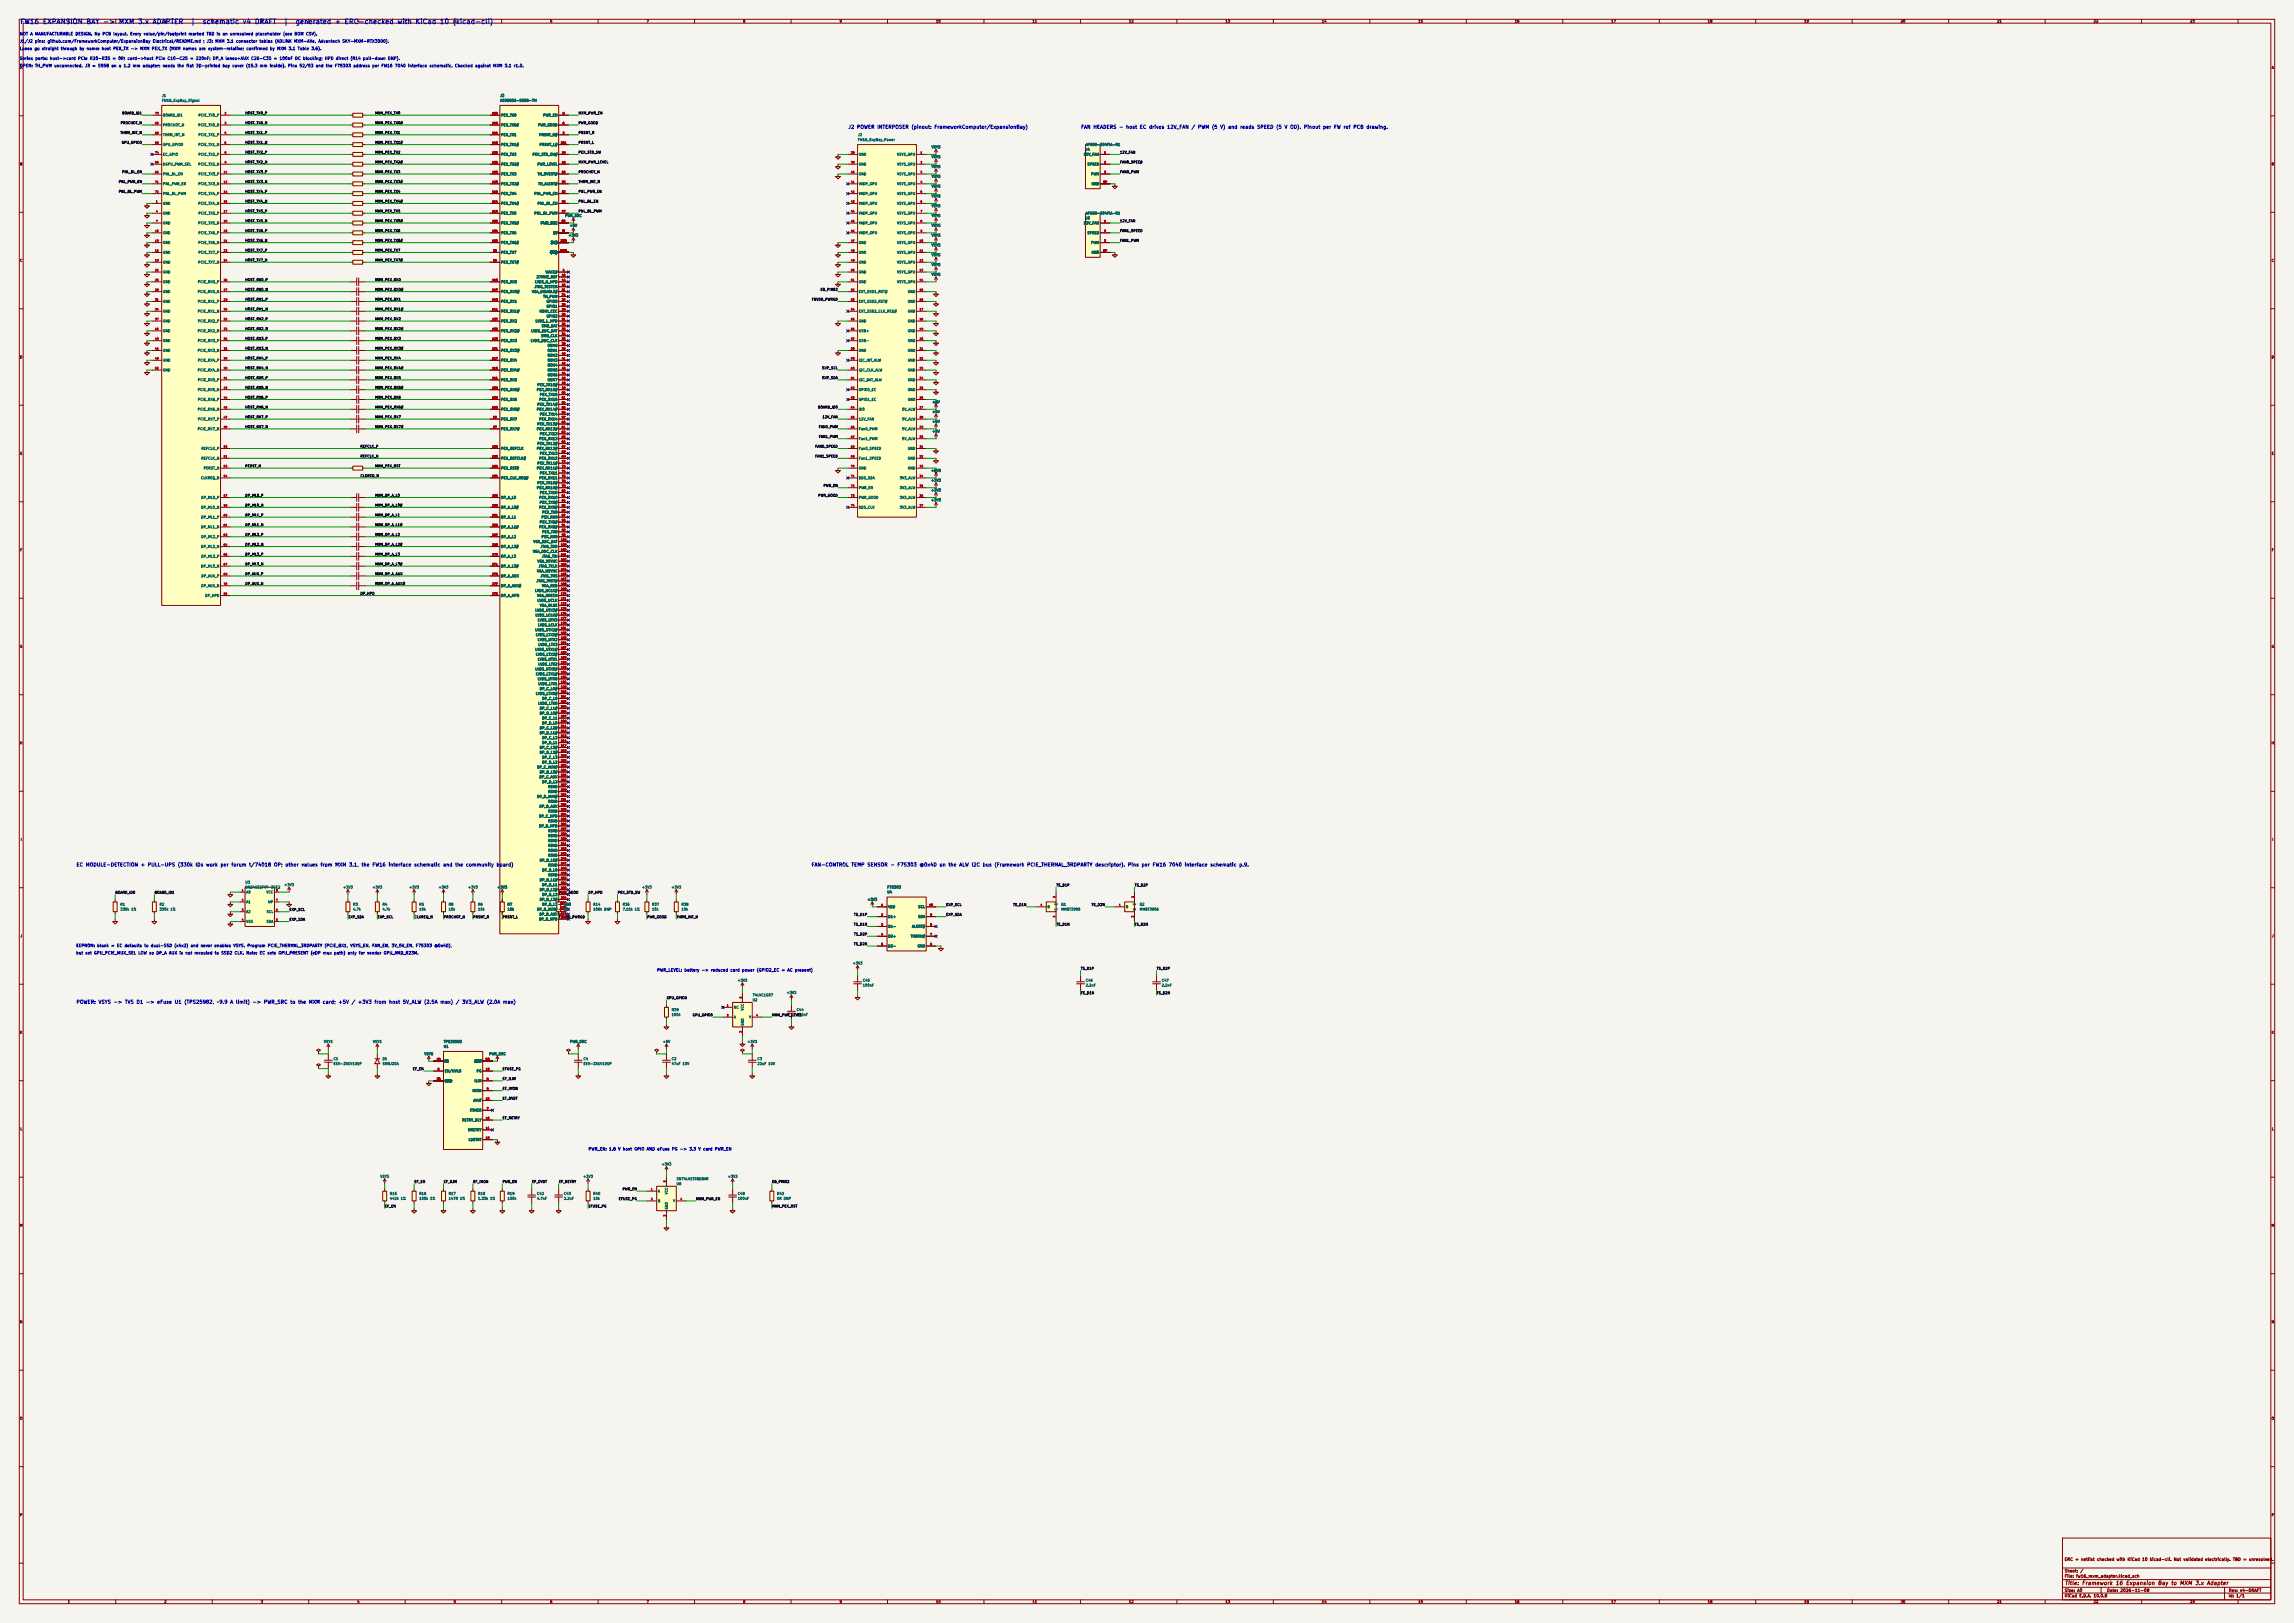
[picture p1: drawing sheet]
<svg xmlns="http://www.w3.org/2000/svg" width="1189mm" height="841mm" viewBox="0 0 1189 841" stroke-linecap="round" stroke-linejoin="round" font-family="sans-serif">
<defs><g id="words">
<g font-size="2.5" fill="#0000c2">
<text x="10" y="13">FW16 EXPANSION BAY -&gt; MXM 3.x ADAPTER</text>
<text x="99" y="13">|</text>
<text x="105" y="13">schematic v4 DRAFT</text>
<text x="147" y="13">|</text>
<text x="153" y="13">generated + ERC-checked with KiCad 10 (kicad-cli)</text>
</g>
<text font-size="2" fill="#840000" x="1070" y="822">Title: Framework 16 Expansion Bay to MXM 3.x Adapter</text>
<g font-size="1.8" fill="#0000c2">
<text x="439" y="67">J2 POWER INTERPOSER (pinout: FrameworkComputer/ExpansionBay)</text>
<text x="560" y="67">FAN HEADERS - host EC drives 12V_FAN / PWM (5 V) and reads SPEED (5 V OD). Pinout per FW ref PCB drawing.</text>
<text x="39" y="449">EC MODULE-DETECTION + PULL-UPS (330k IDs work per forum t/74018 OP; other values from MXM 3.1, the FW16 interface schematic and the community board)</text>
<text x="420" y="449">FAN-CONTROL TEMP SENSOR - F75303 @0x4D on the ALW I2C bus (Framework PCIE_THERMAL_3RDPARTY descriptor). Pins per FW16 7040 interface schematic p.9.</text>
<text x="39" y="521">POWER: VSYS -&gt; TVS D1 -&gt; eFuse U1 (TPS25982, ~9.9 A limit) -&gt; PWR_SRC to the MXM card; +5V / +3V3 from host 5V_ALW (2.5A max) / 3V3_ALW (2.0A max)</text>
</g>
<g font-size="1.5" fill="#0000c2">
<text x="10" y="22">J1/J2 pins: github.com/FrameworkComputer/ExpansionBay Electrical/README.md ; J3: MXM 3.1 connector tables (ADLINK MXM-AXe, Advantech SKY-MXM-RTX3000).</text>
<text x="10" y="19">NOT A MANUFACTURABLE DESIGN. No PCB layout. Every value/pin/footprint marked TBD is an unresolved placeholder (see BOM CSV).</text>
<text x="10" y="26">Lanes go straight through by name: host PEX_TX -&gt; MXM PEX_TX (MXM names are system-relative; confirmed by MXM 3.1 Table 3.6).</text>
<text x="10" y="35">OPEN: TH_PWM unconnected. J3 = S55B on a 1.2 mm adapter; needs the flat 3D-printed bay cover (15.3 mm inside). Pins 52/53 and the F75303 address per FW16 7040 interface schematic. Checked against MXM 3.1 r1.0.</text>
<text x="10" y="31">Series parts: host-&gt;card PCIe R20-R35 = 0R; card-&gt;host PCIe C10-C25 = 220nF; DP_A lanes+AUX C26-C35 = 100nF DC blocking; HPD direct (R14 pull-down DNP).</text>
<text x="39" y="491">EEPROM: blank = EC defaults to dual-SSD (x4x2) and never enables VSYS. Program PCIE_THERMAL_3RDPARTY (PCIE_8X1, VSYS_EN, FAN_EN, 3V_5V_EN, F75303 @0x4D),</text>
<text x="39" y="495">but set GPU_PCIE_MUX_SEL LOW so DP_A AUX is not rerouted to SSD2 CLK. Note: EC sets GPU_PRESENT (eDP mux path) only for vendor GPU_AMD_R23M.</text>
<text x="340" y="504">PWR_LEVEL: battery -&gt; reduced card power (GPIO2_EC = AC present)</text>
<text x="305" y="597">PWR_EN: 1.8 V host GPIO AND eFuse PG -&gt; 3.3 V card PWR_EN</text>
</g>
<g font-size="1.5" fill="#840000">
<text x="1070" y="809">ERC + netlist checked with KiCad 10 kicad-cli. Not validated electrically. TBD = unresolved.</text>
<text x="1070" y="815">Sheet: /</text>
<text x="1070" y="818">File: fw16_mxm_adapter.kicad_sch</text>
<text x="1070" y="825">Size: A0</text>
<text x="1092" y="825">Date: 2026-11-08</text>
<text x="1155" y="825">Rev: v4-DRAFT</text>
<text x="1070" y="828">KiCad E.D.A. 10.0.8</text>
<text x="1155" y="828">Id: 1/1</text>
</g>
<g font-size="1.3" fill="#840000">
<text x="35" y="12">1</text>
<text x="85" y="12">2</text>
<text x="135" y="12">3</text>
<text x="185" y="12">4</text>
<text x="235" y="12">5</text>
<text x="285" y="12">6</text>
<text x="335" y="12">7</text>
<text x="385" y="12">8</text>
<text x="435" y="12">9</text>
<text x="485" y="12">10</text>
<text x="535" y="12">11</text>
<text x="585" y="12">12</text>
<text x="635" y="12">13</text>
<text x="685" y="12">14</text>
<text x="735" y="12">15</text>
<text x="785" y="12">16</text>
<text x="835" y="12">17</text>
<text x="885" y="12">18</text>
<text x="935" y="12">19</text>
<text x="985" y="12">20</text>
<text x="1035" y="12">21</text>
<text x="1085" y="12">22</text>
<text x="1135" y="12">23</text>
<text x="10" y="36">A</text>
<text x="1177" y="36">A</text>
<text x="10" y="86">B</text>
<text x="1177" y="86">B</text>
<text x="10" y="136">C</text>
<text x="1177" y="136">C</text>
<text x="10" y="186">D</text>
<text x="1177" y="186">D</text>
<text x="10" y="236">E</text>
<text x="1177" y="236">E</text>
<text x="10" y="286">F</text>
<text x="1177" y="286">F</text>
<text x="10" y="336">G</text>
<text x="1177" y="336">G</text>
<text x="10" y="386">H</text>
<text x="1177" y="386">H</text>
<text x="11" y="436">I</text>
<text x="1178" y="436">I</text>
<text x="10" y="486">J</text>
<text x="1177" y="486">J</text>
<text x="10" y="536">K</text>
<text x="1177" y="536">K</text>
<text x="10" y="586">L</text>
<text x="1177" y="586">L</text>
<text x="10" y="636">M</text>
<text x="1177" y="636">M</text>
<text x="10" y="686">N</text>
<text x="1177" y="686">N</text>
<text x="10" y="736">O</text>
<text x="1177" y="736">O</text>
<text x="10" y="786">P</text>
<text x="1177" y="786">P</text>
<text x="35" y="831">1</text>
<text x="85" y="831">2</text>
<text x="135" y="831">3</text>
<text x="185" y="831">4</text>
<text x="235" y="831">5</text>
<text x="285" y="831">6</text>
<text x="335" y="831">7</text>
<text x="385" y="831">8</text>
<text x="435" y="831">9</text>
<text x="485" y="831">10</text>
<text x="535" y="831">11</text>
<text x="585" y="831">12</text>
<text x="635" y="831">13</text>
<text x="685" y="831">14</text>
<text x="735" y="831">15</text>
<text x="785" y="831">16</text>
<text x="835" y="831">17</text>
<text x="885" y="831">18</text>
<text x="935" y="831">19</text>
<text x="985" y="831">20</text>
<text x="1035" y="831">21</text>
<text x="1085" y="831">22</text>
<text x="1135" y="831">23</text>
</g>
<g font-size="1.3" fill="#006464">
<text x="84" y="50">J1</text>
<text x="84" y="53">FW16_ExpBay_Signal</text>
<text x="259" y="50">J3</text>
<text x="259" y="53">AS0B826-S55B-7H</text>
<text x="84" y="66">PROCHOT_N</text>
<text x="84" y="61">BOARD_ID1</text>
<text x="103" y="66">PCIE_TX0_N</text>
<text x="103" y="61">PCIE_TX0_P</text>
<text x="260" y="66">PEX_TX0#</text>
<text x="260" y="61">PEX_TX0</text>
<text x="279" y="66">PWR_GOOD</text>
<text x="281" y="61">PWR_EN</text>
<text x="84" y="71">THRM_INT_N</text>
<text x="103" y="71">PCIE_TX1_P</text>
<text x="260" y="71">PEX_TX1</text>
<text x="279" y="71">PRSNT_R#</text>
<text x="444" y="71">J2</text>
<text x="84" y="76">GPU_GPIO0</text>
<text x="103" y="76">PCIE_TX1_N</text>
<text x="260" y="76">PEX_TX1#</text>
<text x="280" y="76">PRSNT_L#</text>
<text x="444" y="73">FW16_ExpBay_Power</text>
<text x="483" y="77">VSYS</text>
<text x="563" y="76">AFC58-S04FIA-R1</text>
<text x="84" y="81">EC_GPIO</text>
<text x="103" y="81">PCIE_TX2_P</text>
<text x="260" y="81">PEX_TX2</text>
<text x="276" y="81">PEX_STD_SW#</text>
<text x="445" y="81">GND</text>
<text x="465" y="81">VSYS_GPU</text>
<text x="483" y="82">VSYS</text>
<text x="562" y="81">12V_FAN</text>
<text x="563" y="78">J4</text>
<text x="84" y="86">DGPU_PWM_SEL</text>
<text x="103" y="86">PCIE_TX2_N</text>
<text x="260" y="86">PEX_TX2#</text>
<text x="278" y="86">PWR_LEVEL</text>
<text x="445" y="86">GND</text>
<text x="465" y="86">VSYS_GPU</text>
<text x="483" y="87">VSYS</text>
<text x="563" y="86">SPEED</text>
<text x="84" y="91">PNL_BL_EN</text>
<text x="103" y="91">PCIE_TX3_P</text>
<text x="260" y="91">PEX_TX3</text>
<text x="278" y="91">TH_OVERT#</text>
<text x="445" y="91">GND</text>
<text x="465" y="91">VSYS_GPU</text>
<text x="483" y="92">VSYS</text>
<text x="565" y="91">PWM</text>
<text x="84" y="96">PNL_PWR_EN</text>
<text x="84" y="101">PNL_BL_PWM</text>
<text x="103" y="96">PCIE_TX3_N</text>
<text x="103" y="101">PCIE_TX4_P</text>
<text x="260" y="101">PEX_TX4</text>
<text x="260" y="96">PEX_TX3#</text>
<text x="277" y="101">PNL_PWR_EN</text>
<text x="279" y="96">TH_ALERT#</text>
<text x="445" y="96">VADP_GPU</text>
<text x="445" y="101">VADP_GPU</text>
<text x="465" y="96">VSYS_GPU</text>
<text x="465" y="101">VSYS_GPU</text>
<text x="483" y="97">VSYS</text>
<text x="566" y="96">GND</text>
<text x="567" y="96">MP</text>
<text x="84" y="106">GND</text>
<text x="103" y="106">PCIE_TX4_N</text>
<text x="260" y="106">PEX_TX4#</text>
<text x="278" y="106">PNL_BL_EN</text>
<text x="445" y="106">VADP_GPU</text>
<text x="465" y="106">VSYS_GPU</text>
<text x="483" y="103">VSYS</text>
<text x="483" y="108">VSYS</text>
<text x="84" y="111">GND</text>
<text x="103" y="111">PCIE_TX5_P</text>
<text x="260" y="111">PEX_TX5</text>
<text x="277" y="111">PNL_BL_PWM</text>
<text x="293" y="113">PWR_SRC</text>
<text x="445" y="111">VADP_GPU</text>
<text x="465" y="111">VSYS_GPU</text>
<text x="483" y="113">VSYS</text>
<text x="563" y="114">J5</text>
<text x="563" y="111">AFC58-S04FIA-R1</text>
<text x="84" y="117">GND</text>
<text x="103" y="117">PCIE_TX5_N</text>
<text x="260" y="117">PEX_TX5#</text>
<text x="280" y="117">PWR_SRC</text>
<text x="295" y="118">+5V</text>
<text x="445" y="117">VADP_GPU</text>
<text x="465" y="117">VSYS_GPU</text>
<text x="483" y="118">VSYS</text>
<text x="562" y="117">12V_FAN</text>
<text x="84" y="122">GND</text>
<text x="103" y="122">PCIE_TX6_P</text>
<text x="260" y="122">PEX_TX6</text>
<text x="287" y="122">5V</text>
<text x="295" y="123">+3V3</text>
<text x="445" y="122">VADP_GPU</text>
<text x="465" y="122">VSYS_GPU</text>
<text x="483" y="123">VSYS</text>
<text x="563" y="122">SPEED</text>
<text x="84" y="127">GND</text>
<text x="84" y="132">GND</text>
<text x="103" y="127">PCIE_TX6_N</text>
<text x="103" y="132">PCIE_TX7_P</text>
<text x="260" y="132">PEX_TX7</text>
<text x="260" y="127">PEX_TX6#</text>
<text x="285" y="132">GND</text>
<text x="285" y="127">3V3</text>
<text x="445" y="127">GND</text>
<text x="445" y="132">GND</text>
<text x="465" y="127">VSYS_GPU</text>
<text x="465" y="132">VSYS_GPU</text>
<text x="483" y="128">VSYS</text>
<text x="565" y="127">PWM</text>
<text x="566" y="132">GND</text>
<text x="567" y="132">MP</text>
<text x="84" y="137">GND</text>
<text x="103" y="137">PCIE_TX7_N</text>
<text x="260" y="137">PEX_TX7#</text>
<text x="445" y="137">GND</text>
<text x="465" y="137">VSYS_GPU</text>
<text x="483" y="133">VSYS</text>
<text x="84" y="142">GND</text>
<text x="283" y="142">WAKE#</text>
<text x="445" y="142">GND</text>
<text x="465" y="142">VSYS_GPU</text>
<text x="483" y="143">VSYS</text>
<text x="483" y="138">VSYS</text>
<text x="84" y="147">GND</text>
<text x="102" y="147">PCIE_RX0_P</text>
<text x="260" y="147">PEX_RX0</text>
<text x="277" y="150">JTAG_TESTEN</text>
<text x="277" y="147">LVDS_U_HPD</text>
<text x="278" y="144">27MHZ_REF</text>
<text x="445" y="147">GND</text>
<text x="465" y="147">VSYS_GPU</text>
<text x="84" y="152">GND</text>
<text x="102" y="152">PCIE_RX0_N</text>
<text x="260" y="152">PEX_RX0#</text>
<text x="276" y="152">VGA_DISABLE#</text>
<text x="281" y="155">TH_PWM</text>
<text x="445" y="152">EXT_SSD1_RST#</text>
<text x="470" y="152">GND</text>
<text x="84" y="157">GND</text>
<text x="102" y="157">PCIE_RX1_P</text>
<text x="260" y="157">PEX_RX1</text>
<text x="283" y="157">GPIO0</text>
<text x="283" y="160">GPIO1</text>
<text x="445" y="157">EXT_SSD2_RST#</text>
<text x="470" y="157">GND</text>
<text x="84" y="162">GND</text>
<text x="84" y="167">GND</text>
<text x="102" y="162">PCIE_RX1_N</text>
<text x="102" y="167">PCIE_RX2_P</text>
<text x="260" y="167">PEX_RX2</text>
<text x="260" y="162">PEX_RX1#</text>
<text x="277" y="167">LVDS_L_HPD</text>
<text x="280" y="162">HDMI_CEC</text>
<text x="283" y="165">GPIO2</text>
<text x="445" y="162">EXT_SSD2_CLK_REQ#</text>
<text x="445" y="167">GND</text>
<text x="470" y="162">GND</text>
<text x="470" y="167">GND</text>
<text x="84" y="172">GND</text>
<text x="102" y="172">PCIE_RX2_N</text>
<text x="260" y="172">PEX_RX2#</text>
<text x="275" y="172">LVDS_DDC_DAT</text>
<text x="281" y="170">SMB_DAT</text>
<text x="445" y="172">USB+</text>
<text x="470" y="172">GND</text>
<text x="84" y="177">GND</text>
<text x="102" y="177">PCIE_RX3_P</text>
<text x="260" y="177">PEX_RX3</text>
<text x="275" y="177">LVDS_DDC_CLK</text>
<text x="280" y="175">SMB_CLK</text>
<text x="445" y="177">USB-</text>
<text x="470" y="177">GND</text>
<text x="84" y="183">GND</text>
<text x="102" y="183">PCIE_RX3_N</text>
<text x="260" y="183">PEX_RX3#</text>
<text x="284" y="180">OEM0</text>
<text x="284" y="183">OEM1</text>
<text x="284" y="185">OEM2</text>
<text x="445" y="183">GND</text>
<text x="470" y="183">GND</text>
<text x="84" y="188">GND</text>
<text x="102" y="188">PCIE_RX4_P</text>
<text x="260" y="188">PEX_RX4</text>
<text x="284" y="188">OEM3</text>
<text x="284" y="190">OEM4</text>
<text x="445" y="188">I2C_INT_ALW</text>
<text x="470" y="188">GND</text>
<text x="84" y="193">GND</text>
<text x="102" y="193">PCIE_RX4_N</text>
<text x="102" y="198">PCIE_RX5_P</text>
<text x="260" y="198">PEX_RX5</text>
<text x="260" y="193">PEX_RX4#</text>
<text x="284" y="193">OEM5</text>
<text x="284" y="195">OEM6</text>
<text x="284" y="198">OEM7</text>
<text x="445" y="193">I2C_CLK_ALW</text>
<text x="445" y="198">I2C_DAT_ALW</text>
<text x="470" y="193">GND</text>
<text x="470" y="198">GND</text>
<text x="102" y="203">PCIE_RX5_N</text>
<text x="260" y="203">PEX_RX5#</text>
<text x="278" y="203">PEX_RX15#</text>
<text x="278" y="200">PEX_TX15#</text>
<text x="445" y="203">GPIO0_EC</text>
<text x="470" y="203">GND</text>
<text x="102" y="208">PCIE_RX6_P</text>
<text x="260" y="208">PEX_RX6</text>
<text x="279" y="208">PEX_RX15</text>
<text x="280" y="205">PEX_TX15</text>
<text x="445" y="208">GPIO1_EC</text>
<text x="470" y="208">GND</text>
<text x="483" y="209">+5V</text>
<text x="102" y="213">PCIE_RX6_N</text>
<text x="260" y="213">PEX_RX6#</text>
<text x="278" y="213">PEX_RX14#</text>
<text x="278" y="211">PEX_TX14#</text>
<text x="280" y="216">PEX_TX14</text>
<text x="445" y="213">ID0</text>
<text x="467" y="213">5V_ALW</text>
<text x="483" y="214">+5V</text>
<text x="102" y="218">PCIE_RX7_P</text>
<text x="260" y="218">PEX_RX7</text>
<text x="278" y="221">PEX_TX13#</text>
<text x="279" y="218">PEX_RX14</text>
<text x="445" y="218">12V_FAN</text>
<text x="467" y="218">5V_ALW</text>
<text x="483" y="219">+5V</text>
<text x="102" y="223">PCIE_RX7_N</text>
<text x="260" y="223">PEX_RX7#</text>
<text x="278" y="223">PEX_RX13#</text>
<text x="280" y="226">PEX_TX13</text>
<text x="445" y="223">Fan0_PWM</text>
<text x="467" y="223">5V_ALW</text>
<text x="483" y="224">+5V</text>
<text x="104" y="233">REFCLK_P</text>
<text x="260" y="233">PEX_REFCLK</text>
<text x="278" y="233">PEX_RX12#</text>
<text x="278" y="231">PEX_TX12#</text>
<text x="279" y="228">PEX_RX13</text>
<text x="445" y="228">Fan1_PWM</text>
<text x="445" y="233">Fan0_SPEED</text>
<text x="467" y="228">5V_ALW</text>
<text x="470" y="233">GND</text>
<text x="104" y="238">REFCLK_N</text>
<text x="260" y="238">PEX_REFCLK#</text>
<text x="279" y="238">PEX_RX12</text>
<text x="280" y="236">PEX_TX12</text>
<text x="445" y="238">Fan1_SPEED</text>
<text x="470" y="238">GND</text>
<text x="105" y="244">PERST_N</text>
<text x="260" y="244">PEX_RST#</text>
<text x="278" y="244">PEX_RX11#</text>
<text x="278" y="241">PEX_TX11#</text>
<text x="445" y="244">GND</text>
<text x="470" y="244">GND</text>
<text x="482" y="245">+3V3</text>
<text x="104" y="249">CLKREQ_N</text>
<text x="260" y="249">PEX_CLK_REQ#</text>
<text x="278" y="251">PEX_TX10#</text>
<text x="279" y="249">PEX_RX11</text>
<text x="280" y="246">PEX_TX11</text>
<text x="445" y="249">DDS_SDA</text>
<text x="466" y="249">3V3_ALW</text>
<text x="482" y="250">+3V3</text>
<text x="278" y="254">PEX_RX10#</text>
<text x="280" y="256">PEX_TX10</text>
<text x="445" y="254">PWR_EN</text>
<text x="466" y="254">3V3_ALW</text>
<text x="482" y="255">+3V3</text>
<text x="104" y="264">DP_ML0_N</text>
<text x="104" y="259">DP_ML0_P</text>
<text x="260" y="264">DP_A_L0#</text>
<text x="260" y="259">DP_A_L0</text>
<text x="279" y="264">PEX_RX9#</text>
<text x="279" y="259">PEX_RX10</text>
<text x="280" y="261">PEX_TX9#</text>
<text x="445" y="259">PWR_GOOD</text>
<text x="445" y="264">DDS_CLK</text>
<text x="466" y="259">3V3_ALW</text>
<text x="466" y="264">3V3_ALW</text>
<text x="482" y="260">+3V3</text>
<text x="104" y="269">DP_ML1_P</text>
<text x="260" y="269">DP_A_L1</text>
<text x="281" y="269">PEX_RX9</text>
<text x="281" y="266">PEX_TX9</text>
<text x="104" y="274">DP_ML1_N</text>
<text x="260" y="274">DP_A_L1#</text>
<text x="279" y="274">PEX_RX8#</text>
<text x="280" y="271">PEX_TX8#</text>
<text x="104" y="279">DP_ML2_P</text>
<text x="260" y="279">DP_A_L2</text>
<text x="276" y="282">VGA_DDC_DAT</text>
<text x="281" y="279">PEX_RX8</text>
<text x="281" y="277">PEX_TX8</text>
<text x="104" y="284">DP_ML2_N</text>
<text x="260" y="284">DP_A_L2#</text>
<text x="276" y="287">VGA_DDC_CLK</text>
<text x="280" y="284">JTAG_TDO</text>
<text x="104" y="289">DP_ML3_P</text>
<text x="260" y="289">DP_A_L3</text>
<text x="278" y="292">VGA_VSYNC</text>
<text x="281" y="289">JTAG_TDI</text>
<text x="104" y="294">DP_ML3_N</text>
<text x="104" y="299">DP_AUX_P</text>
<text x="260" y="294">DP_A_L3#</text>
<text x="260" y="299">DP_A_AUX</text>
<text x="278" y="297">VGA_HSYNC</text>
<text x="279" y="294">JTAG_TCLK</text>
<text x="280" y="299">JTAG_TMS</text>
<text x="104" y="304">DP_AUX_N</text>
<text x="260" y="304">DP_A_AUX#</text>
<text x="278" y="302">JTAG_TRST#</text>
<text x="281" y="304">VGA_RED</text>
<text x="106" y="310">DP_HPD</text>
<text x="260" y="310">DP_A_HPD</text>
<text x="277" y="307">LVDS_UCLK#</text>
<text x="278" y="310">VGA_GREEN</text>
<text x="277" y="317">LVDS_UTX3#</text>
<text x="278" y="312">LVDS_UCLK</text>
<text x="280" y="315">VGA_BLUE</text>
<text x="277" y="320">LVDS_LCLK#</text>
<text x="279" y="322">LVDS_UTX3</text>
<text x="277" y="327">LVDS_UTX2#</text>
<text x="278" y="330">LVDS_LTX3#</text>
<text x="279" y="325">LVDS_LCLK</text>
<text x="279" y="332">LVDS_UTX2</text>
<text x="279" y="335">LVDS_LTX3</text>
<text x="277" y="338">LVDS_UTX1#</text>
<text x="278" y="340">LVDS_LTX2#</text>
<text x="277" y="348">LVDS_UTX0#</text>
<text x="279" y="343">LVDS_UTX1</text>
<text x="279" y="345">LVDS_LTX2</text>
<text x="278" y="350">LVDS_LTX1#</text>
<text x="279" y="353">LVDS_UTX0</text>
<text x="279" y="355">LVDS_LTX1</text>
<text x="280" y="358">DP_C_L0#</text>
<text x="278" y="360">LVDS_LTX0#</text>
<text x="279" y="365">LVDS_LTX0</text>
<text x="281" y="363">DP_C_L0</text>
<text x="280" y="368">DP_C_L1#</text>
<text x="280" y="371">DP_D_L0#</text>
<text x="281" y="373">DP_C_L1</text>
<text x="281" y="376">DP_D_L0</text>
<text x="280" y="378">DP_C_L2#</text>
<text x="280" y="381">DP_D_L1#</text>
<text x="281" y="383">DP_C_L2</text>
<text x="280" y="388">DP_C_L3#</text>
<text x="281" y="386">DP_D_L1</text>
<text x="280" y="391">DP_D_L2#</text>
<text x="281" y="393">DP_C_L3</text>
<text x="281" y="396">DP_D_L2</text>
<text x="278" y="398">DP_C_AUX#</text>
<text x="280" y="401">DP_D_L3#</text>
<text x="279" y="404">DP_C_AUX</text>
<text x="281" y="406">DP_D_L3</text>
<text x="278" y="414">DP_D_AUX#</text>
<text x="284" y="409">RSVD</text>
<text x="284" y="411">RSVD</text>
<text x="279" y="419">DP_D_AUX</text>
<text x="284" y="416">RSVD</text>
<text x="279" y="424">DP_C_HPD</text>
<text x="284" y="421">RSVD</text>
<text x="279" y="429">DP_D_HPD</text>
<text x="284" y="426">RSVD</text>
<text x="284" y="431">RSVD</text>
<text x="284" y="434">RSVD</text>
<text x="284" y="437">RSVD</text>
<text x="284" y="439">RSVD</text>
<text x="284" y="442">RSVD</text>
<text x="280" y="447">DP_B_L0#</text>
<text x="284" y="444">RSVD</text>
<text x="284" y="449">RSVD</text>
<text x="281" y="452">DP_B_L0</text>
<text x="284" y="454">RSVD</text>
<text x="127" y="458">U3</text>
<text x="127" y="461">BR24G32FVT-3GE2</text>
<text x="147" y="459">+3V3</text>
<text x="178" y="461">+3V3</text>
<text x="193" y="461">+3V3</text>
<text x="212" y="461">+3V3</text>
<text x="227" y="461">+3V3</text>
<text x="242" y="461">+3V3</text>
<text x="258" y="461">+3V3</text>
<text x="280" y="457">DP_B_L1#</text>
<text x="280" y="462">DP_B_L2#</text>
<text x="281" y="459">DP_B_L1</text>
<text x="333" y="461">+3V3</text>
<text x="348" y="461">+3V3</text>
<text x="460" y="461">F75303</text>
<text x="127" y="463">A0</text>
<text x="138" y="463">VCC</text>
<text x="280" y="467">DP_B_L3#</text>
<text x="281" y="465">DP_B_L2</text>
<text x="449" y="467">+3V3</text>
<text x="460" y="463">U4</text>
<text x="62" y="470">R1</text>
<text x="62" y="472">330k 1%</text>
<text x="83" y="470">R2</text>
<text x="83" y="472">330k 1%</text>
<text x="127" y="468">A1</text>
<text x="127" y="473">A2</text>
<text x="138" y="473">SCL</text>
<text x="139" y="468">WP</text>
<text x="183" y="470">R3</text>
<text x="183" y="472">4.7k</text>
<text x="198" y="470">R4</text>
<text x="198" y="472">4.7k</text>
<text x="217" y="470">R5</text>
<text x="217" y="472">10k</text>
<text x="232" y="470">R8</text>
<text x="232" y="472">10k</text>
<text x="248" y="470">R6</text>
<text x="248" y="472">10k</text>
<text x="263" y="470">R7</text>
<text x="263" y="472">10k</text>
<text x="278" y="472">DP_B_AUX#</text>
<text x="281" y="470">DP_B_L3</text>
<text x="292" y="470">R13</text>
<text x="292" y="472">0R</text>
<text x="307" y="470">R14</text>
<text x="307" y="472">100k DNP</text>
<text x="323" y="470">R36</text>
<text x="323" y="472">7.15k 1%</text>
<text x="338" y="470">R37</text>
<text x="338" y="472">10k</text>
<text x="353" y="470">R38</text>
<text x="353" y="472">10k</text>
<text x="460" y="471">VDD</text>
<text x="476" y="471">SCL</text>
<text x="543" y="471">B</text>
<text x="548" y="472" transform="rotate(-90 548 472)">C</text>
<text x="548" y="469" transform="rotate(-90 548 469)">E</text>
<text x="550" y="470">Q1</text>
<text x="550" y="472">MMBT3906</text>
<text x="583" y="471">B</text>
<text x="589" y="472" transform="rotate(-90 589 472)">C</text>
<text x="589" y="469" transform="rotate(-90 589 469)">E</text>
<text x="591" y="470">Q2</text>
<text x="591" y="472">MMBT3906</text>
<text x="127" y="478">VSS</text>
<text x="138" y="478">SDA</text>
<text x="279" y="477">DP_B_HPD</text>
<text x="279" y="475">DP_B_AUX</text>
<text x="460" y="476">D1+</text>
<text x="476" y="476">SDA</text>
<text x="460" y="481">D1-</text>
<text x="473" y="481">ALERT#</text>
<text x="460" y="486">D2+</text>
<text x="460" y="491">D2-</text>
<text x="472" y="486">THERM#</text>
<text x="475" y="491">GND</text>
<text x="442" y="500">+3V3</text>
<text x="382" y="509">+3V3</text>
<text x="447" y="509">C45</text>
<text x="563" y="509">C46</text>
<text x="602" y="509">C47</text>
<text x="408" y="515">+3V3</text>
<text x="447" y="512">100nF</text>
<text x="563" y="512">2.2nF</text>
<text x="602" y="512">2.2nF</text>
<text x="390" y="519">U2</text>
<text x="390" y="517">74LVC1G07</text>
<text x="348" y="524">R39</text>
<text x="348" y="527">100k</text>
<text x="380" y="523">NC</text>
<text x="386" y="524" transform="rotate(-90 386 524)">VCC</text>
<text x="413" y="524">C44</text>
<text x="413" y="527">100nF</text>
<text x="380" y="528">A</text>
<text x="386" y="532" transform="rotate(-90 386 532)">GND</text>
<text x="388" y="528">Y</text>
<text x="168" y="541">VSYS</text>
<text x="193" y="541">VSYS</text>
<text x="230" y="543">U1</text>
<text x="230" y="541">TPS25982</text>
<text x="295" y="541">PWR_SRC</text>
<text x="343" y="541">+5V</text>
<text x="387" y="541">+3V3</text>
<text x="173" y="550">C1</text>
<text x="198" y="550">D1</text>
<text x="220" y="547">VSYS</text>
<text x="230" y="551">IN</text>
<text x="246" y="551">OUT</text>
<text x="253" y="547">PWR_SRC</text>
<text x="302" y="550">C4</text>
<text x="348" y="550">C2</text>
<text x="392" y="550">C3</text>
<text x="173" y="552">EEH-ZA1V101P</text>
<text x="198" y="552">SMBJ20A</text>
<text x="230" y="556">EN/UVLO</text>
<text x="247" y="556">PG</text>
<text x="302" y="552">EEH-ZA1V101P</text>
<text x="348" y="552">47uF 10V</text>
<text x="392" y="552">22uF 10V</text>
<text x="230" y="561">GND</text>
<text x="246" y="561">ILIM</text>
<text x="245" y="566">IMON</text>
<text x="245" y="571">dVdT</text>
<text x="239" y="581">RETRY_DLY</text>
<text x="243" y="576">ITIMER</text>
<text x="242" y="586">NRETRY</text>
<text x="243" y="592">LDSTRT</text>
<text x="343" y="604">+3V3</text>
<text x="197" y="611">VSYS</text>
<text x="302" y="611">+3V3</text>
<text x="351" y="612">SN74LV1T08DBVR</text>
<text x="377" y="611">+3V3</text>
<text x="351" y="614">U6</text>
<text x="202" y="619">R15</text>
<text x="202" y="622">442k 1%</text>
<text x="217" y="619">R16</text>
<text x="217" y="622">100k 1%</text>
<text x="232" y="619">R17</text>
<text x="232" y="622">147R 1%</text>
<text x="248" y="619">R18</text>
<text x="248" y="622">1.33k 1%</text>
<text x="263" y="619">R19</text>
<text x="263" y="622">100k</text>
<text x="278" y="619">C42</text>
<text x="278" y="622">4.7nF</text>
<text x="292" y="619">C43</text>
<text x="292" y="622">2.2nF</text>
<text x="307" y="619">R40</text>
<text x="307" y="622">10k</text>
<text x="341" y="618">A</text>
<text x="341" y="623">B</text>
<text x="346" y="619" transform="rotate(-90 346 619)">VCC</text>
<text x="349" y="623">Y</text>
<text x="382" y="619">C48</text>
<text x="382" y="622">100nF</text>
<text x="403" y="619">R42</text>
<text x="403" y="622">0R DNP</text>
<text x="346" y="627" transform="rotate(-90 346 627)">GND</text>
</g>
<g font-size="1.3" fill="#0f0f0f">
<text x="63" y="60">BOARD_ID1</text>
<text x="127" y="60">HOST_TX0_P</text>
<text x="194" y="60">MXM_PEX_TX0</text>
<text x="300" y="60">MXM_PWR_EN</text>
<text x="62" y="65">PROCHOT_N</text>
<text x="127" y="65">HOST_TX0_N</text>
<text x="194" y="65">MXM_PEX_TX0#</text>
<text x="300" y="65">PWR_GOOD</text>
<text x="62" y="70">THRM_INT_N</text>
<text x="127" y="70">HOST_TX1_P</text>
<text x="194" y="70">MXM_PEX_TX1</text>
<text x="300" y="70">PRSNT_R</text>
<text x="63" y="75">GPU_GPIO0</text>
<text x="127" y="75">HOST_TX1_N</text>
<text x="194" y="75">MXM_PEX_TX1#</text>
<text x="300" y="75">PRSNT_L</text>
<text x="127" y="80">HOST_TX2_P</text>
<text x="194" y="80">MXM_PEX_TX2</text>
<text x="300" y="80">PEX_STD_SW</text>
<text x="580" y="80">12V_FAN</text>
<text x="127" y="85">HOST_TX2_N</text>
<text x="194" y="85">MXM_PEX_TX2#</text>
<text x="300" y="85">MXM_PWR_LEVEL</text>
<text x="580" y="85">FAN0_SPEED</text>
<text x="61" y="95">PNL_PWR_EN</text>
<text x="63" y="90">PNL_BL_EN</text>
<text x="127" y="90">HOST_TX3_P</text>
<text x="127" y="95">HOST_TX3_N</text>
<text x="194" y="90">MXM_PEX_TX3</text>
<text x="194" y="95">MXM_PEX_TX3#</text>
<text x="300" y="90">PROCHOT_N</text>
<text x="300" y="95">THRM_INT_N</text>
<text x="580" y="90">FAN0_PWM</text>
<text x="61" y="100">PNL_BL_PWM</text>
<text x="127" y="100">HOST_TX4_P</text>
<text x="194" y="100">MXM_PEX_TX4</text>
<text x="300" y="100">PNL_PWR_EN</text>
<text x="127" y="105">HOST_TX4_N</text>
<text x="194" y="105">MXM_PEX_TX4#</text>
<text x="300" y="105">PNL_BL_EN</text>
<text x="127" y="110">HOST_TX5_P</text>
<text x="194" y="110">MXM_PEX_TX5</text>
<text x="300" y="110">PNL_BL_PWM</text>
<text x="127" y="115">HOST_TX5_N</text>
<text x="194" y="115">MXM_PEX_TX5#</text>
<text x="580" y="115">12V_FAN</text>
<text x="127" y="121">HOST_TX6_P</text>
<text x="127" y="126">HOST_TX6_N</text>
<text x="194" y="121">MXM_PEX_TX6</text>
<text x="194" y="126">MXM_PEX_TX6#</text>
<text x="580" y="121">FAN1_SPEED</text>
<text x="580" y="126">FAN1_PWM</text>
<text x="127" y="131">HOST_TX7_P</text>
<text x="194" y="131">MXM_PEX_TX7</text>
<text x="127" y="136">HOST_TX7_N</text>
<text x="194" y="136">MXM_PEX_TX7#</text>
<text x="127" y="146">HOST_RX0_P</text>
<text x="194" y="146">MXM_PEX_RX0</text>
<text x="127" y="151">HOST_RX0_N</text>
<text x="194" y="151">MXM_PEX_RX0#</text>
<text x="425" y="151">EB_PIN52</text>
<text x="127" y="156">HOST_RX1_P</text>
<text x="127" y="161">HOST_RX1_N</text>
<text x="194" y="156">MXM_PEX_RX1</text>
<text x="194" y="161">MXM_PEX_RX1#</text>
<text x="421" y="156">FBVDD_PWRGD</text>
<text x="127" y="166">HOST_RX2_P</text>
<text x="194" y="166">MXM_PEX_RX2</text>
<text x="127" y="171">HOST_RX2_N</text>
<text x="194" y="171">MXM_PEX_RX2#</text>
<text x="127" y="176">HOST_RX3_P</text>
<text x="194" y="176">MXM_PEX_RX3</text>
<text x="127" y="181">HOST_RX3_N</text>
<text x="194" y="181">MXM_PEX_RX3#</text>
<text x="127" y="187">HOST_RX4_P</text>
<text x="127" y="192">HOST_RX4_N</text>
<text x="194" y="187">MXM_PEX_RX4</text>
<text x="194" y="192">MXM_PEX_RX4#</text>
<text x="426" y="192">EXP_SCL</text>
<text x="127" y="197">HOST_RX5_P</text>
<text x="194" y="197">MXM_PEX_RX5</text>
<text x="426" y="197">EXP_SDA</text>
<text x="127" y="202">HOST_RX5_N</text>
<text x="194" y="202">MXM_PEX_RX5#</text>
<text x="127" y="207">HOST_RX6_P</text>
<text x="194" y="207">MXM_PEX_RX6</text>
<text x="127" y="212">HOST_RX6_N</text>
<text x="194" y="212">MXM_PEX_RX6#</text>
<text x="424" y="212">BOARD_ID0</text>
<text x="127" y="217">HOST_RX7_P</text>
<text x="194" y="217">MXM_PEX_RX7</text>
<text x="426" y="217">12V_FAN</text>
<text x="127" y="222">HOST_RX7_N</text>
<text x="194" y="222">MXM_PEX_RX7#</text>
<text x="424" y="222">FAN0_PWM</text>
<text x="424" y="227">FAN1_PWM</text>
<text x="187" y="232">REFCLK_P</text>
<text x="422" y="232">FAN0_SPEED</text>
<text x="187" y="237">REFCLK_N</text>
<text x="422" y="237">FAN1_SPEED</text>
<text x="127" y="242">PERST_N</text>
<text x="194" y="242">MXM_PEX_RST</text>
<text x="187" y="248">CLKREQ_N</text>
<text x="127" y="258">DP_ML0_P</text>
<text x="194" y="258">MXM_DP_A_L0</text>
<text x="424" y="258">PWR_GOOD</text>
<text x="427" y="253">PWR_EN</text>
<text x="127" y="263">DP_ML0_N</text>
<text x="194" y="263">MXM_DP_A_L0#</text>
<text x="127" y="268">DP_ML1_P</text>
<text x="194" y="268">MXM_DP_A_L1</text>
<text x="127" y="273">DP_ML1_N</text>
<text x="194" y="273">MXM_DP_A_L1#</text>
<text x="127" y="278">DP_ML2_P</text>
<text x="194" y="278">MXM_DP_A_L2</text>
<text x="127" y="283">DP_ML2_N</text>
<text x="194" y="283">MXM_DP_A_L2#</text>
<text x="127" y="288">DP_ML3_P</text>
<text x="127" y="293">DP_ML3_N</text>
<text x="194" y="288">MXM_DP_A_L3</text>
<text x="194" y="293">MXM_DP_A_L3#</text>
<text x="127" y="298">DP_AUX_P</text>
<text x="194" y="298">MXM_DP_A_AUX</text>
<text x="127" y="303">DP_AUX_N</text>
<text x="194" y="303">MXM_DP_A_AUX#</text>
<text x="187" y="308">DP_HPD</text>
<text x="547" y="460">TS_D1P</text>
<text x="588" y="460">TS_D2P</text>
<text x="60" y="463">BOARD_ID0</text>
<text x="80" y="463">BOARD_ID1</text>
<text x="290" y="463">PWR_GOOD</text>
<text x="305" y="463">DP_HPD</text>
<text x="320" y="463">PEX_STD_SW</text>
<text x="150" y="472">EXP_SCL</text>
<text x="490" y="470">EXP_SCL</text>
<text x="525" y="470">TS_D1N</text>
<text x="566" y="470">TS_D2N</text>
<text x="150" y="477">EXP_SDA</text>
<text x="180" y="476">EXP_SDA</text>
<text x="196" y="476">EXP_SCL</text>
<text x="215" y="476">CLKREQ_N</text>
<text x="230" y="476">PROCHOT_N</text>
<text x="245" y="476">PRSNT_R</text>
<text x="260" y="476">PRSNT_L</text>
<text x="290" y="476">FBVDD_PWRGD</text>
<text x="335" y="476">PWR_GOOD</text>
<text x="350" y="476">THRM_INT_N</text>
<text x="442" y="480">TS_D1N</text>
<text x="442" y="475">TS_D1P</text>
<text x="490" y="475">EXP_SDA</text>
<text x="547" y="480">TS_D1N</text>
<text x="588" y="480">TS_D2N</text>
<text x="442" y="485">TS_D2P</text>
<text x="442" y="490">TS_D2N</text>
<text x="560" y="503">TS_D1P</text>
<text x="599" y="503">TS_D2P</text>
<text x="560" y="515">TS_D1N</text>
<text x="599" y="515">TS_D2N</text>
<text x="345" y="518">GPU_GPIO0</text>
<text x="359" y="527">GPU_GPIO0</text>
<text x="400" y="527">MXM_PWR_LEVEL</text>
<text x="214" y="555">EF_EN</text>
<text x="260" y="555">EFUSE_PG</text>
<text x="260" y="560">EF_ILIM</text>
<text x="260" y="565">EF_IMON</text>
<text x="260" y="570">EF_DVDT</text>
<text x="260" y="580">EF_RETRY</text>
<text x="215" y="613">EF_EN</text>
<text x="230" y="613">EF_ILIM</text>
<text x="245" y="613">EF_IMON</text>
<text x="260" y="613">PWR_EN</text>
<text x="276" y="613">EF_DVDT</text>
<text x="290" y="613">EF_RETRY</text>
<text x="323" y="617">PWR_EN</text>
<text x="400" y="613">EB_PIN52</text>
<text x="321" y="622">EFUSE_PG</text>
<text x="361" y="622">MXM_PWR_EN</text>
<text x="199" y="626">EF_EN</text>
<text x="305" y="626">EFUSE_PG</text>
<text x="400" y="626">MXM_PEX_RST</text>
</g>
<g font-size="1" fill="#a90000">
<text x="80" y="60">73</text>
<text x="116" y="60">2</text>
<text x="255" y="60">150</text>
<text x="292" y="60">8</text>
<text x="80" y="65">65</text>
<text x="116" y="65">3</text>
<text x="255" y="65">148</text>
<text x="292" y="65">6</text>
<text x="80" y="70">68</text>
<text x="116" y="70">5</text>
<text x="255" y="70">144</text>
<text x="292" y="70">2</text>
<text x="80" y="75">59</text>
<text x="116" y="75">6</text>
<text x="255" y="75">142</text>
<text x="291" y="75">281</text>
<text x="80" y="80">74</text>
<text x="116" y="80">8</text>
<text x="255" y="80">138</text>
<text x="291" y="80">19</text>
<text x="441" y="80">38</text>
<text x="477" y="80">1</text>
<text x="572" y="80">1</text>
<text x="80" y="85">55</text>
<text x="80" y="90">62</text>
<text x="116" y="90">11</text>
<text x="116" y="85">9</text>
<text x="255" y="90">122</text>
<text x="255" y="85">136</text>
<text x="291" y="85">18</text>
<text x="291" y="90">20</text>
<text x="441" y="85">39</text>
<text x="441" y="90">40</text>
<text x="477" y="85">2</text>
<text x="477" y="90">3</text>
<text x="572" y="85">2</text>
<text x="572" y="90">3</text>
<text x="80" y="95">71</text>
<text x="116" y="95">12</text>
<text x="255" y="95">120</text>
<text x="291" y="95">22</text>
<text x="441" y="95">41</text>
<text x="477" y="95">4</text>
<text x="572" y="95">MP</text>
<text x="572" y="95">4</text>
<text x="80" y="100">72</text>
<text x="116" y="100">14</text>
<text x="255" y="100">116</text>
<text x="291" y="100">23</text>
<text x="441" y="100">42</text>
<text x="477" y="100">5</text>
<text x="81" y="105">1</text>
<text x="116" y="105">15</text>
<text x="255" y="105">114</text>
<text x="291" y="105">25</text>
<text x="441" y="105">43</text>
<text x="477" y="105">6</text>
<text x="81" y="110">4</text>
<text x="116" y="110">17</text>
<text x="255" y="110">110</text>
<text x="291" y="110">27</text>
<text x="441" y="110">44</text>
<text x="477" y="110">7</text>
<text x="81" y="115">7</text>
<text x="116" y="115">18</text>
<text x="255" y="115">108</text>
<text x="291" y="115">E1</text>
<text x="292" y="115">2</text>
<text x="441" y="115">45</text>
<text x="477" y="115">8</text>
<text x="572" y="115">1</text>
<text x="80" y="120">10</text>
<text x="80" y="126">13</text>
<text x="116" y="120">20</text>
<text x="116" y="126">21</text>
<text x="255" y="126">102</text>
<text x="255" y="120">104</text>
<text x="291" y="126">240</text>
<text x="291" y="126">242</text>
<text x="291" y="126">278</text>
<text x="291" y="126">280</text>
<text x="292" y="120">1</text>
<text x="292" y="120">3</text>
<text x="292" y="120">5</text>
<text x="292" y="120">7</text>
<text x="292" y="120">9</text>
<text x="441" y="120">46</text>
<text x="441" y="126">47</text>
<text x="476" y="126">10</text>
<text x="477" y="120">9</text>
<text x="572" y="120">2</text>
<text x="572" y="126">3</text>
<text x="80" y="131">16</text>
<text x="116" y="131">23</text>
<text x="255" y="131">98</text>
<text x="291" y="131">100</text>
<text x="291" y="131">106</text>
<text x="291" y="131">112</text>
<text x="291" y="131">118</text>
<text x="291" y="131">124</text>
<text x="291" y="131">139</text>
<text x="291" y="131">145</text>
<text x="291" y="131">151</text>
<text x="291" y="131">157</text>
<text x="291" y="131">166</text>
<text x="291" y="131">173</text>
<text x="291" y="131">179</text>
<text x="291" y="131">185</text>
<text x="291" y="131">191</text>
<text x="291" y="131">197</text>
<text x="291" y="131">203</text>
<text x="291" y="131">209</text>
<text x="291" y="131">215</text>
<text x="291" y="131">221</text>
<text x="291" y="131">228</text>
<text x="291" y="131">244</text>
<text x="291" y="131">250</text>
<text x="291" y="131">256</text>
<text x="291" y="131">262</text>
<text x="291" y="131">268</text>
<text x="291" y="131">275</text>
<text x="291" y="131">11</text>
<text x="291" y="131">15</text>
<text x="291" y="131">17</text>
<text x="291" y="131">36</text>
<text x="291" y="131">46</text>
<text x="291" y="131">52</text>
<text x="291" y="131">58</text>
<text x="291" y="131">64</text>
<text x="291" y="131">70</text>
<text x="291" y="131">76</text>
<text x="291" y="131">82</text>
<text x="291" y="131">88</text>
<text x="291" y="131">94</text>
<text x="291" y="131">E3</text>
<text x="292" y="131">33</text>
<text x="292" y="131">40</text>
<text x="292" y="131">80</text>
<text x="292" y="131">10</text>
<text x="292" y="131">4</text>
<text x="292" y="131">2</text>
<text x="292" y="131">3</text>
<text x="292" y="131">7</text>
<text x="292" y="131">9</text>
<text x="292" y="131">5</text>
<text x="292" y="131">1</text>
<text x="292" y="131">1</text>
<text x="292" y="131">7</text>
<text x="292" y="131">3</text>
<text x="292" y="131">9</text>
<text x="292" y="131">5</text>
<text x="292" y="131">6</text>
<text x="292" y="131">2</text>
<text x="292" y="131">4</text>
<text x="292" y="131">8</text>
<text x="441" y="131">48</text>
<text x="476" y="131">11</text>
<text x="572" y="131">MP</text>
<text x="572" y="131">4</text>
<text x="80" y="136">19</text>
<text x="116" y="136">24</text>
<text x="255" y="136">96</text>
<text x="441" y="136">49</text>
<text x="476" y="136">12</text>
<text x="80" y="141">22</text>
<text x="291" y="143">10</text>
<text x="292" y="141">4</text>
<text x="441" y="141">50</text>
<text x="476" y="141">13</text>
<text x="80" y="146">25</text>
<text x="116" y="146">26</text>
<text x="255" y="146">149</text>
<text x="291" y="146">14</text>
<text x="291" y="148">16</text>
<text x="441" y="146">51</text>
<text x="476" y="146">14</text>
<text x="80" y="151">28</text>
<text x="116" y="151">27</text>
<text x="255" y="151">147</text>
<text x="291" y="151">21</text>
<text x="291" y="153">24</text>
<text x="441" y="151">52</text>
<text x="476" y="151">15</text>
<text x="80" y="156">31</text>
<text x="80" y="161">34</text>
<text x="116" y="156">29</text>
<text x="116" y="161">30</text>
<text x="255" y="161">141</text>
<text x="255" y="156">143</text>
<text x="291" y="156">26</text>
<text x="291" y="159">28</text>
<text x="291" y="161">29</text>
<text x="441" y="156">53</text>
<text x="441" y="161">54</text>
<text x="476" y="156">16</text>
<text x="476" y="161">17</text>
<text x="80" y="166">37</text>
<text x="116" y="166">32</text>
<text x="255" y="166">137</text>
<text x="291" y="164">30</text>
<text x="291" y="166">31</text>
<text x="441" y="166">55</text>
<text x="476" y="166">18</text>
<text x="80" y="171">40</text>
<text x="116" y="171">33</text>
<text x="255" y="171">135</text>
<text x="291" y="169">32</text>
<text x="291" y="171">33</text>
<text x="291" y="174">34</text>
<text x="441" y="171">56</text>
<text x="476" y="171">19</text>
<text x="80" y="176">43</text>
<text x="116" y="176">35</text>
<text x="255" y="176">123</text>
<text x="291" y="176">35</text>
<text x="291" y="179">38</text>
<text x="441" y="176">57</text>
<text x="476" y="176">20</text>
<text x="80" y="181">46</text>
<text x="116" y="181">36</text>
<text x="255" y="181">121</text>
<text x="291" y="181">39</text>
<text x="291" y="184">40</text>
<text x="441" y="181">58</text>
<text x="476" y="181">21</text>
<text x="80" y="187">49</text>
<text x="80" y="192">52</text>
<text x="116" y="187">38</text>
<text x="116" y="192">39</text>
<text x="255" y="192">115</text>
<text x="255" y="187">117</text>
<text x="291" y="187">41</text>
<text x="291" y="189">42</text>
<text x="291" y="192">43</text>
<text x="441" y="187">59</text>
<text x="441" y="192">60</text>
<text x="476" y="187">22</text>
<text x="476" y="192">23</text>
<text x="116" y="197">41</text>
<text x="255" y="197">111</text>
<text x="291" y="194">44</text>
<text x="291" y="197">45</text>
<text x="441" y="197">61</text>
<text x="476" y="197">24</text>
<text x="116" y="202">42</text>
<text x="255" y="202">109</text>
<text x="291" y="199">48</text>
<text x="291" y="202">49</text>
<text x="441" y="202">62</text>
<text x="476" y="202">25</text>
<text x="116" y="207">44</text>
<text x="255" y="207">105</text>
<text x="291" y="204">50</text>
<text x="291" y="207">51</text>
<text x="291" y="209">54</text>
<text x="441" y="207">63</text>
<text x="476" y="207">26</text>
<text x="116" y="212">45</text>
<text x="255" y="212">103</text>
<text x="291" y="212">55</text>
<text x="291" y="214">56</text>
<text x="441" y="212">64</text>
<text x="476" y="212">27</text>
<text x="116" y="217">47</text>
<text x="255" y="217">99</text>
<text x="291" y="217">57</text>
<text x="291" y="220">60</text>
<text x="441" y="217">65</text>
<text x="476" y="217">28</text>
<text x="116" y="222">48</text>
<text x="255" y="222">97</text>
<text x="291" y="222">61</text>
<text x="291" y="225">62</text>
<text x="291" y="227">63</text>
<text x="441" y="222">66</text>
<text x="441" y="227">67</text>
<text x="476" y="222">29</text>
<text x="476" y="227">30</text>
<text x="116" y="232">50</text>
<text x="255" y="232">155</text>
<text x="291" y="230">66</text>
<text x="291" y="232">67</text>
<text x="441" y="232">68</text>
<text x="476" y="232">31</text>
<text x="116" y="237">51</text>
<text x="255" y="237">153</text>
<text x="291" y="235">68</text>
<text x="291" y="237">69</text>
<text x="291" y="240">72</text>
<text x="441" y="237">69</text>
<text x="476" y="237">32</text>
<text x="116" y="242">53</text>
<text x="255" y="242">156</text>
<text x="291" y="242">73</text>
<text x="291" y="245">74</text>
<text x="441" y="242">70</text>
<text x="476" y="242">33</text>
<text x="116" y="247">54</text>
<text x="255" y="247">154</text>
<text x="291" y="247">75</text>
<text x="291" y="250">78</text>
<text x="441" y="247">71</text>
<text x="476" y="247">34</text>
<text x="116" y="258">57</text>
<text x="255" y="258">255</text>
<text x="291" y="253">79</text>
<text x="291" y="255">80</text>
<text x="291" y="258">81</text>
<text x="441" y="253">72</text>
<text x="441" y="258">73</text>
<text x="476" y="253">35</text>
<text x="476" y="258">36</text>
<text x="116" y="263">58</text>
<text x="255" y="263">253</text>
<text x="291" y="260">84</text>
<text x="291" y="263">85</text>
<text x="441" y="263">74</text>
<text x="476" y="263">37</text>
<text x="116" y="268">60</text>
<text x="255" y="268">261</text>
<text x="291" y="265">86</text>
<text x="291" y="268">87</text>
<text x="116" y="273">61</text>
<text x="255" y="273">259</text>
<text x="291" y="270">90</text>
<text x="291" y="273">91</text>
<text x="291" y="275">92</text>
<text x="116" y="278">63</text>
<text x="255" y="278">267</text>
<text x="291" y="280">158</text>
<text x="291" y="278">93</text>
<text x="116" y="283">64</text>
<text x="255" y="283">265</text>
<text x="291" y="283">159</text>
<text x="291" y="286">160</text>
<text x="116" y="288">66</text>
<text x="116" y="293">67</text>
<text x="255" y="293">271</text>
<text x="255" y="288">273</text>
<text x="291" y="288">161</text>
<text x="291" y="291">162</text>
<text x="291" y="293">163</text>
<text x="116" y="298">69</text>
<text x="255" y="298">279</text>
<text x="291" y="296">164</text>
<text x="291" y="298">165</text>
<text x="116" y="303">70</text>
<text x="255" y="303">277</text>
<text x="291" y="301">167</text>
<text x="291" y="303">168</text>
<text x="291" y="306">169</text>
<text x="116" y="308">56</text>
<text x="255" y="308">276</text>
<text x="291" y="308">170</text>
<text x="291" y="311">171</text>
<text x="291" y="314">172</text>
<text x="291" y="316">175</text>
<text x="291" y="319">176</text>
<text x="291" y="321">177</text>
<text x="291" y="324">178</text>
<text x="291" y="326">181</text>
<text x="291" y="329">182</text>
<text x="291" y="331">183</text>
<text x="291" y="334">184</text>
<text x="291" y="336">187</text>
<text x="291" y="339">188</text>
<text x="291" y="341">189</text>
<text x="291" y="344">190</text>
<text x="291" y="347">193</text>
<text x="291" y="349">194</text>
<text x="291" y="352">195</text>
<text x="291" y="354">196</text>
<text x="291" y="357">199</text>
<text x="291" y="359">200</text>
<text x="291" y="362">201</text>
<text x="291" y="364">202</text>
<text x="291" y="367">205</text>
<text x="291" y="369">206</text>
<text x="291" y="372">207</text>
<text x="291" y="374">208</text>
<text x="291" y="377">211</text>
<text x="291" y="380">212</text>
<text x="291" y="382">213</text>
<text x="291" y="385">214</text>
<text x="291" y="387">217</text>
<text x="291" y="390">218</text>
<text x="291" y="392">219</text>
<text x="291" y="395">220</text>
<text x="291" y="397">223</text>
<text x="291" y="400">224</text>
<text x="291" y="402">225</text>
<text x="291" y="405">226</text>
<text x="291" y="407">227</text>
<text x="291" y="410">229</text>
<text x="291" y="413">230</text>
<text x="291" y="415">231</text>
<text x="291" y="418">232</text>
<text x="291" y="420">233</text>
<text x="291" y="423">234</text>
<text x="291" y="425">235</text>
<text x="291" y="428">236</text>
<text x="291" y="430">237</text>
<text x="291" y="433">238</text>
<text x="291" y="435">239</text>
<text x="291" y="438">241</text>
<text x="291" y="441">243</text>
<text x="291" y="443">245</text>
<text x="291" y="446">246</text>
<text x="291" y="448">247</text>
<text x="291" y="451">248</text>
<text x="291" y="453">249</text>
<text x="291" y="456">252</text>
<text x="291" y="458">254</text>
<text x="291" y="461">258</text>
<text x="125" y="462">1</text>
<text x="125" y="467">2</text>
<text x="143" y="467">7</text>
<text x="143" y="462">8</text>
<text x="291" y="463">260</text>
<text x="291" y="466">264</text>
<text x="547" y="465" transform="rotate(-90 547 465)">2</text>
<text x="588" y="465" transform="rotate(-90 588 465)">2</text>
<text x="125" y="472">3</text>
<text x="143" y="472">6</text>
<text x="291" y="468">266</text>
<text x="291" y="471">270</text>
<text x="291" y="474">272</text>
<text x="457" y="470">1</text>
<text x="482" y="470">10</text>
<text x="539" y="470">1</text>
<text x="580" y="470">1</text>
<text x="125" y="477">4</text>
<text x="143" y="477">5</text>
<text x="291" y="476">274</text>
<text x="457" y="475">2</text>
<text x="457" y="480">3</text>
<text x="482" y="480">8</text>
<text x="482" y="475">9</text>
<text x="547" y="476" transform="rotate(-90 547 476)">3</text>
<text x="588" y="476" transform="rotate(-90 588 476)">3</text>
<text x="457" y="485">4</text>
<text x="482" y="485">7</text>
<text x="457" y="490">5</text>
<text x="482" y="490">6</text>
<text x="377" y="522">1</text>
<text x="385" y="517" transform="rotate(-90 385 517)">5</text>
<text x="377" y="527">2</text>
<text x="392" y="527">4</text>
<text x="385" y="535" transform="rotate(-90 385 535)">3</text>
<text x="226" y="550">16</text>
<text x="226" y="550">25</text>
<text x="227" y="550">1</text>
<text x="227" y="550">2</text>
<text x="227" y="550">3</text>
<text x="252" y="550">17</text>
<text x="252" y="550">20</text>
<text x="253" y="550">8</text>
<text x="253" y="550">9</text>
<text x="253" y="550">1</text>
<text x="253" y="550">2</text>
<text x="253" y="550">3</text>
<text x="253" y="550">4</text>
<text x="227" y="555">6</text>
<text x="252" y="555">13</text>
<text x="226" y="560">14</text>
<text x="226" y="560">26</text>
<text x="227" y="560">4</text>
<text x="227" y="560">5</text>
<text x="252" y="560">8</text>
<text x="252" y="565">9</text>
<text x="252" y="570">15</text>
<text x="252" y="575">7</text>
<text x="252" y="580">10</text>
<text x="252" y="585">11</text>
<text x="252" y="590">12</text>
<text x="337" y="617">1</text>
<text x="345" y="613" transform="rotate(-90 345 613)">5</text>
<text x="337" y="622">2</text>
<text x="352" y="622">4</text>
<text x="345" y="630" transform="rotate(-90 345 630)">3</text>
</g>
</g></defs>
<path d="M0 0h1189v841h-1189z" fill="#f5f4ef" stroke="#f5f4ef" stroke-width=".52"/>
<g fill="none" stroke="#840000" stroke-width=".52">
<path d="M10 10h1169v821h-1169zM12 12h1165v817h-1165zM60 10v2M110 10v2M160 10v2M210 10v2M260 10v2M310 10v2M360 10v2M410 10v2M460 10v2M510 10v2"/>
<path d="M560 10v2M610 10v2M660 10v2M710 10v2M760 10v2M810 10v2M860 10v2M910 10v2M960 10v2M1010 10v2M1060 10v2M1110 10v2"/>
<path d="M1160 10v2M10 60h2M1177 60h2M10 110h2M76 105v2h1l-1 1-1-1h1M1177 110h2M10 160h2M1177 160h2M10 210h2M1177 210h2M10 260h2M1177 260h2"/>
<path d="M10 310h2M1177 310h2M10 360h2M1177 360h2M10 410h2M1177 410h2M10 460h2M1177 460h2M10 510h2M1177 510h2M10 560h2M1177 560h2"/>
<path d="M10 610h2M1177 610h2M10 660h2M1177 660h2M10 710h2M1177 710h2M10 760h2M1177 760h2M1069 797h108v32h-108zM10 810h2M1069 818h108M1069 812h108"/>
<path d="M1177 810h2M60 829v2M110 829v2M160 829v2M210 829v2M260 829v2M310 829v2M360 829v2M410 829v2M460 829v2M510 829v2M560 829v2"/>
<path d="M610 829v2M660 829v2M710 829v2M760 829v2M810 829v2M860 829v2M910 829v2M960 829v2M1010 829v2M1060 829v2M1069 825h108M1069 822h108"/>
<path d="M1089 822v3M1110 829v2M1153 822v7M1160 829v2"/>
</g>
<path d="M79 467h2v5h-2z" fill="#ffffc2"/>
<path d="M79 467h2v5h-2zM80 466v1M80 472v2" fill="none" stroke="#840000" stroke-width=".52"/>
<path d="M229 617h2v5h-2z" fill="#ffffc2"/>
<path d="M444 500v2M444 500l1 2M444 500v3M229 617h2v5h-2zM230 616v1M215 626v1h1l-1 2-2-2h2M230 622v2M290 626v1h1l-1 2-2-2h2" fill="none" stroke="#840000" stroke-width=".52"/>
<path d="M214 617h2v5h-2z" fill="#ffffc2"/>
<path d="M214 617h2v5h-2zM215 616v1M215 622v2M276 626v1h1l-1 2-2-2h2" fill="none" stroke="#840000" stroke-width=".52"/>
<path d="M259 617h2v5h-2z" fill="#ffffc2"/>
<path d="M259 617h2v5h-2zM260 616v1M260 622v2" fill="none" stroke="#840000" stroke-width=".52"/>
<path d="M244 617h2v5h-2z" fill="#ffffc2"/>
<path d="M244 617h2v5h-2zM245 616v1M245 626v1h1l-1 2-1-2h1M245 622v2M260 626v1h2l-2 2-1-2h1" fill="none" stroke="#840000" stroke-width=".52"/>
<path d="M542 467h5v5h-5z" fill="#ffffc2"/>
<path d="M537 470h5M542 467h5v5h-5zM547 462v5M547 472v6" fill="none" stroke="#840000" stroke-width=".52"/>
<path d="M583 467h5v5h-5z" fill="#ffffc2"/>
<path d="M578 470h5M583 467h5v5h-5zM588 462v5M588 472v6M258 591v1h1l-1 1-1-1h1" fill="none" stroke="#840000" stroke-width=".52"/>
<path d="M230 545h20v51h-20z" fill="#ffffc2"/>
<g fill="none" stroke="#840000" stroke-width=".52">
<path d="M222 547l-1 2M222 547l1 2M222 547v3M225 550h5M225 555h5M230 545h20v51h-20zM250 550h5M250 555h5M225 560h5M250 560h5M250 575h5M250 565h5"/>
<path d="M250 570h5M250 580h5M250 585h5M250 591h5"/>
</g>
<path d="M259 55h31v429h-31z" fill="#ffffc2"/>
<g fill="none" stroke="#840000" stroke-width=".52">
<path d="M254 60h5M259 55h31v429h-31zM290 60h5M254 70h5M254 65h5M254 75h5M290 70h5M290 65h5M290 75h5M254 85h5M254 80h5M254 90h5"/>
<path d="M254 95h5M290 85h5M290 80h5M290 90h5M290 95h5M254 100h5M254 105h5M254 110h5M254 116h5M290 100h5M290 105h5M290 110h5"/>
<path d="M290 116h5M254 121h5M254 131h5M254 136h5M254 126h5M290 121h5M290 131h5M290 126h5M254 146h5M254 151h5M254 156h5M290 141h5"/>
<path d="M290 144h5M290 146h5M290 149h5M290 151h5M290 154h5M290 156h5M290 159h5M254 161h5M254 166h5M254 171h5M254 177h5M290 161h5"/>
<path d="M290 164h5M290 166h5M290 169h5M290 171h5M290 174h5M290 177h5M290 179h5M185 200v4M186 200v4M254 182h5M254 187h5M254 192h5"/>
<path d="M254 197h5M290 182h5M290 184h5M290 187h5M290 189h5M290 192h5M290 194h5M290 197h5M290 199h5M182 202h3M182 207h3M182 212h3"/>
<path d="M182 217h3M185 205v4M185 210v4M185 215v4M186 202h3M186 207h3M186 212h3M186 217h3M186 205v4M186 210v4M186 215v4M254 202h5"/>
<path d="M254 207h5M254 212h5M254 217h5M290 202h5M290 204h5M290 207h5M290 210h5M290 212h5M290 215h5M290 217h5M290 220h5M182 222h3"/>
<path d="M185 220v4M186 222h3M186 220v4M254 222h5M254 232h5M254 237h5M290 222h5M290 225h5M290 227h5M290 230h5M290 232h5M290 235h5"/>
<path d="M290 237h5M254 243h5M254 248h5M254 258h5M290 240h5M290 243h5M290 245h5M290 248h5M290 250h5M290 253h5M290 255h5M290 258h5"/>
<path d="M182 273h3M182 278h3M185 271v4M185 276v4M186 273h3M186 278h3M186 271v4M186 276v4M254 263h5M254 268h5M254 273h5M254 278h5"/>
<path d="M290 260h5M290 263h5M290 265h5M290 268h5M290 271h5M290 273h5M290 276h5M290 278h5M254 283h5M254 288h5M254 293h5M254 298h5"/>
<path d="M290 281h5M290 283h5M290 286h5M290 288h5M290 291h5M290 293h5M290 296h5M290 298h5M254 304h5M254 309h5M290 301h5M290 304h5"/>
<path d="M290 306h5M290 309h5M290 311h5M290 314h5M290 316h5M290 319h5M290 321h5M290 324h5M290 326h5M290 329h5M290 331h5M290 334h5"/>
<path d="M290 337h5M290 339h5M290 342h5M290 344h5M290 347h5M290 349h5M290 352h5M290 354h5M290 357h5M290 359h5M290 362h5M290 364h5"/>
<path d="M290 367h5M290 370h5M290 372h5M290 375h5M290 377h5M290 380h5M290 382h5M290 385h5M290 387h5M290 390h5M290 392h5M290 395h5"/>
<path d="M290 398h5M290 400h5M290 403h5M290 405h5M290 408h5M290 410h5M290 413h5M290 415h5M290 418h5M290 420h5M290 423h5M290 425h5"/>
<path d="M290 428h5M290 431h5M290 433h5M290 436h5M290 438h5M290 441h5M290 443h5M290 446h5M290 448h5M290 451h5M290 453h5M290 456h5"/>
<path d="M290 458h5M180 461v1M180 461l1 1M180 461v3M215 461l-1 1M215 461v1M215 461v3M290 461h5M290 464h5M290 466h5M290 469h5M290 471h5"/>
<path d="M290 474h5M290 476h5M165 552h-1l1-1 1 1h-1v2M165 545l-1-1h1h1l-1 1v1M170 556v2h1l-1 1-1-1h1M194 549h3M196 556v2h1l-1 1-2-1h2M196 549l1 2h-3zM196 541l-1 1M196 541v1M196 541v3M196 546v3"/>
<path d="M196 551v3M222 560v1h2l-2 2-1-2h1"/>
</g>
<path d="M183 242h5v2h-5z" fill="#ffffc2"/>
<g fill="none" stroke="#840000" stroke-width=".52">
<path d="M182 243h1M182 258h3M183 242h5v2h-5zM185 256v4M186 256v4M186 258h3M188 243h1M182 263h3M182 268h3M185 261v4M185 266v4M186 261v4"/>
<path d="M186 266v4M186 263h3M186 268h3"/>
</g>
<path d="M179 467h2v5h-2z" fill="#ffffc2"/>
<path d="M179 467h2v5h-2zM180 466v1M180 472v2" fill="none" stroke="#840000" stroke-width=".52"/>
<path d="M214 467h2v5h-2z" fill="#ffffc2"/>
<path d="M214 467h2v5h-2zM215 466v1M215 472v2" fill="none" stroke="#840000" stroke-width=".52"/>
<path d="M84 55h30v259h-30z" fill="#ffffc2"/>
<g fill="none" stroke="#840000" stroke-width=".52">
<path d="M79 60h5M84 55h30v259h-30zM114 60h5M79 65h5M79 70h5M79 75h5M114 65h5M114 70h5M114 75h5M79 80h5M79 85h5M79 90h5"/>
<path d="M79 95h5M114 80h5M114 85h5M114 90h5M114 95h5M79 105h5M79 110h5M79 116h5M79 100h5M114 105h5M114 110h5M114 116h5"/>
<path d="M114 100h5M79 121h5M79 126h5M79 131h5M79 136h5M114 121h5M114 126h5M114 131h5M114 136h5M79 141h5M79 146h5M79 151h5"/>
<path d="M79 156h5M114 146h5M114 151h5M114 156h5M79 161h5M79 166h5M79 171h5M79 177h5M114 161h5M114 166h5M114 171h5M114 177h5"/>
<path d="M79 182h5M79 187h5M79 192h5M114 182h5M114 187h5M114 192h5M114 197h5M114 202h5M114 207h5M114 212h5M114 217h5M114 222h5"/>
<path d="M114 232h5M114 237h5M114 243h5M114 248h5M114 258h5M114 263h5M114 268h5M114 273h5M114 278h5M114 283h5M114 288h5M114 293h5"/>
<path d="M114 298h5M114 309h5M114 304h5M196 461l-1 1M196 461v1M196 461v3"/>
</g>
<path d="M304 617h2v5h-2z" fill="#ffffc2"/>
<path d="M304 617h2v5h-2zM305 616v1M305 622v2" fill="none" stroke="#840000" stroke-width=".52"/>
<path d="M195 467h2v5h-2z" fill="#ffffc2"/>
<path d="M195 467h2v5h-2zM196 466v1M196 472v2" fill="none" stroke="#840000" stroke-width=".52"/>
<path d="M334 467h2v5h-2z" fill="#ffffc2"/>
<g fill="none" stroke="#840000" stroke-width=".52">
<path d="M185 180v4M186 180v4M182 182h3M186 182h3M182 283h3M185 281v4M186 281v4M186 283h3M334 467h2v5h-2zM335 461v3M335 466v1M335 472v2"/>
<path d="M335 461v1M335 461l1 1M345 531v1h2l-2 1-1-1h1M340 545l-1-1h1h1l-1 1v1"/>
</g>
<path d="M344 522h2v5h-2z" fill="#ffffc2"/>
<path d="M344 522h2v5h-2zM345 521v1M345 527v1M345 541v3M345 541v1M345 541l1 1" fill="none" stroke="#840000" stroke-width=".52"/>
<path d="M399 617h2v5h-2z" fill="#ffffc2"/>
<path d="M385 540v1h1l-1 1-1-1h1M385 545l-1-1h1h1l-1 1v1M399 617h2v5h-2zM400 616v1M400 622v2" fill="none" stroke="#840000" stroke-width=".52"/>
<path d="M380 519h10v13h-10z" fill="#ffffc2"/>
<g fill="none" stroke="#840000" stroke-width=".52">
<path d="M182 288h3M182 293h3M185 286v4M185 291v4M186 286v4M186 291v4M186 288h3M186 293h3M380 519h10v13h-10zM385 514v5M374 522h1M375 522h5"/>
<path d="M375 527h5M375 522h-1M385 532v5M390 527h5M390 541l-1 1M390 541l1 1M390 541v3M288 619h4M290 616v3M378 619h4M380 611l-1 1M380 611v1"/>
<path d="M380 611v2M380 616v3M230 626v1h1l-1 2-1-2h1M288 620h4M290 620v4M378 620h4M380 626v1h1l-1 2-2-2h2M380 620v4"/>
</g>
<path d="M340 615h11v12h-11z" fill="#ffffc2"/>
<g fill="none" stroke="#840000" stroke-width=".52">
<path d="M76 171v2h1l-1 1-1-1h1M485 197v1h1l-1 1-1-1h1M485 187v1h1l-1 1-1-1h1M182 298h3M185 296v4M186 296v4M186 298h3M182 304h3M185 301v5M186 301v5M186 304h3M351 461l-1 1"/>
<path d="M351 461v1M351 461v3M452 467l-1 2M452 467l1 2M452 467v3M488 490v1h1l-1 2-2-2h2M442 509h5M442 510h5M444 516v1h2l-2 1-1-1h1M444 505v4M444 510v3M343 549h4"/>
<path d="M343 550h4M345 556v2h2l-2 1-1-1h1M345 546v3M345 550v4M388 549h4M388 550h4M390 556v2h1l-1 1-1-1h1M390 546v3M390 550v4M335 617h5M340 615h11v12h-11zM345 605v2"/>
<path d="M345 610v5M345 605v1M345 605l1 1M335 622h5M345 627v5M351 622h5"/>
</g>
<path d="M350 467h2v5h-2z" fill="#ffffc2"/>
<g fill="none" stroke="#840000" stroke-width=".52">
<path d="M485 88v2M485 88l-1 1M485 88l1 1M76 116v1h1l-1 1-1-1h1M76 110v2h1l-1 1-1-1h1M76 126v1h1l-1 1-1-1h1M76 131v1h1l-1 1-1-1h1M76 121v1h1l-1 1-1-1h1M76 136v1h1l-1 1-1-1h1M76 146v1h1l-1 2-1-2h1M76 151v1h1l-1 2-1-2h1M76 156v1h1l-1 2-1-2h1"/>
<path d="M76 141v1h1l-1 2-1-2h1M434 146v1h2l-2 2-1-2h1M76 166v2h1l-1 1-1-1h1M76 161v2h1l-1 1-1-1h1M76 177v1h1l-1 1-1-1h1M76 182v1h1l-1 1-1-1h1M76 192v1h1l-1 1-1-1h1M76 187v1h1l-1 1-1-1h1M485 192v1h1l-1 1-1-1h1M485 207v1h1l-1 2-1-2h1M485 202v1h1l-1 1-1-1h1M485 210l-1 1"/>
<path d="M485 210l1 1M485 210v2M485 215v2M485 215l-1 1M485 215l1 1M485 237v2h1l-1 1-1-1h1M434 243v1h2l-2 1-1-1h1M485 243v1h1l-1 1-1-1h1M485 250v3M485 255v3M485 255l-1 2M485 255l1 2"/>
<path d="M485 250l-1 1M485 250l1 1M485 260v3M485 260l-1 2M485 260l1 2M350 467h2v5h-2zM351 466v1M351 472v2M385 509l-1 2M385 509l1 2M385 509v3M410 516v2"/>
<path d="M410 516l-1 1M410 516l1 1M597 509h4M597 510h4M599 505v4M599 510v3M408 524h4M408 525h4M410 531v1h1l-1 1-1-1h1M410 521v3M410 525v3M305 611l-1 1"/>
<path d="M305 611l1 1M305 611v2M345 635v1h2l-2 2-1-2h1"/>
</g>
<path d="M460 465h20v28h-20z" fill="#ffffc2"/>
<g fill="none" stroke="#840000" stroke-width=".52">
<path d="M485 220v2M485 220l-1 1M485 220l1 1M485 232v2h1l-1 1-1-1h1M485 225v2M485 225l-1 1M485 225l1 1M485 245l-1 1M485 245l1 1M485 245v3M455 470h5M455 475h5"/>
<path d="M460 465h20v28h-20zM480 470h5M480 475h5M455 480h5M455 485h5M455 490h5M480 480h5M480 485h5M480 490h5"/>
</g>
<path d="M229 467h2v5h-2z" fill="#ffffc2"/>
<g fill="none" stroke="#840000" stroke-width=".52">
<path d="M434 166v2h2l-2 1-1-1h1M434 182v1h2l-2 1-1-1h1M229 467h2v5h-2zM230 461v3M230 466v1M230 472v2M230 461l-1 1M230 461l1 1M245 461l-1 1M245 461l1 1M245 461v3M298 549h4"/>
<path d="M298 550h4M300 556v2h1l-1 1-2-1h2M300 546v3M300 550v4"/>
</g>
<path d="M444 75h31v193h-31z" fill="#ffffc2"/>
<g fill="none" stroke="#840000" stroke-width=".52">
<path d="M444 75h31v193h-31zM439 80h5M439 85h5M439 90h5M439 95h5M475 80h5M475 85h5M475 90h5M475 95h5M439 100h5M439 105h5M439 110h5"/>
<path d="M439 116h5M475 100h5M475 105h5M475 110h5M475 116h5M434 126v1h2l-2 1-1-1h1M434 131v1h2l-2 1-1-1h1M434 136v1h2l-2 1-1-1h1M439 121h5M439 126h5M439 131h5M439 136h5"/>
<path d="M475 121h5M475 126h5M475 131h5M475 136h5M485 133l-1 2M485 133l1 2M485 133v3M485 138v3M485 138l-1 2M485 138l1 2M434 141v1h2l-2 2-1-2h1M439 141h5"/>
<path d="M439 146h5M439 151h5M439 156h5M475 141h5M475 146h5M475 151h5M475 156h5M485 151v1h1l-1 2-1-2h1M485 156v1h1l-1 2-1-2h1M485 144v2M485 144l-1 1M485 144l1 1"/>
<path d="M439 161h5M439 166h5M439 171h5M439 177h5M475 161h5M475 166h5M475 171h5M475 177h5M485 161v2h1l-1 1-1-1h1M439 182h5M439 187h5M439 192h5"/>
<path d="M439 197h5M475 182h5M475 187h5M475 192h5M475 197h5M439 202h5M439 207h5M439 212h5M439 217h5M475 202h5M475 207h5M475 212h5"/>
<path d="M475 217h5M439 222h5M439 227h5M439 232h5M439 237h5M475 222h5M475 227h5M475 232h5M475 237h5M439 243h5M439 248h5M439 253h5"/>
<path d="M439 258h5M475 243h5M475 248h5M475 253h5M475 258h5M439 263h5M475 263h5"/>
</g>
<path d="M183 59h5v2h-5z" fill="#ffffc2"/>
<path d="M182 60h1M183 59h5v2h-5zM188 60h1" fill="none" stroke="#840000" stroke-width=".52"/>
<path d="M183 69h5v2h-5z" fill="#ffffc2"/>
<path d="M182 70h1M183 69h5v2h-5zM188 70h1" fill="none" stroke="#840000" stroke-width=".52"/>
<path d="M183 74h5v2h-5z" fill="#ffffc2"/>
<path d="M182 75h1M183 74h5v2h-5zM188 75h1" fill="none" stroke="#840000" stroke-width=".52"/>
<path d="M183 64h5v2h-5z" fill="#ffffc2"/>
<path d="M182 65h1M183 64h5v2h-5zM188 65h1" fill="none" stroke="#840000" stroke-width=".52"/>
<path d="M183 79h5v2h-5z" fill="#ffffc2"/>
<path d="M183 79h5v2h-5zM182 80h1M188 80h1" fill="none" stroke="#840000" stroke-width=".52"/>
<path d="M183 94h5v2h-5z" fill="#ffffc2"/>
<path d="M182 95h1M183 94h5v2h-5zM188 95h1" fill="none" stroke="#840000" stroke-width=".52"/>
<path d="M183 84h5v2h-5z" fill="#ffffc2"/>
<path d="M182 85h1M183 84h5v2h-5zM188 85h1" fill="none" stroke="#840000" stroke-width=".52"/>
<path d="M183 104h5v2h-5z" fill="#ffffc2"/>
<path d="M182 105h1M183 104h5v2h-5zM188 105h1" fill="none" stroke="#840000" stroke-width=".52"/>
<path d="M183 89h5v2h-5z" fill="#ffffc2"/>
<path d="M182 90h1M183 89h5v2h-5zM188 90h1" fill="none" stroke="#840000" stroke-width=".52"/>
<path d="M183 99h5v2h-5z" fill="#ffffc2"/>
<path d="M183 99h5v2h-5zM182 100h1M188 100h1M485 177v1h1l-1 1-1-1h1M295 545l-1-1h1h1l-1 1v1M300 541l-1 1M300 541v1M300 541v3" fill="none" stroke="#840000" stroke-width=".52"/>
<path d="M244 467h2v5h-2z" fill="#ffffc2"/>
<path d="M485 171v2h1l-1 1-1-1h1M244 467h2v5h-2zM245 466v1M245 472v2" fill="none" stroke="#840000" stroke-width=".52"/>
<path d="M259 467h2v5h-2z" fill="#ffffc2"/>
<g fill="none" stroke="#840000" stroke-width=".52">
<path d="M297 113l-1 1M297 113l1 1M297 113v3M297 118v3M297 118l-1 1M297 118l1 1M297 131v1h1l-1 1-1-1h1M297 123v3M297 123l-1 1M297 123l1 1M485 166v2h1l-1 1-1-1h1M485 182v1h1l-1 1-1-1h1"/>
<path d="M259 467h2v5h-2zM260 466v1M260 472v2"/>
</g>
<path d="M563 75h7v23h-7z" fill="#ffffc2"/>
<path d="M563 75h7v23h-7zM570 80h5M570 85h5M570 90h5M570 95h5M578 95v2h1l-1 1-1-1h1M260 461v1M260 461l1 1M260 461v3" fill="none" stroke="#840000" stroke-width=".52"/>
<path d="M563 110h7v23h-7z" fill="#ffffc2"/>
<path d="M563 110h7v23h-7zM570 116h5M570 121h5M570 126h5M570 131h5M578 131v1h1l-1 1-1-1h1" fill="none" stroke="#840000" stroke-width=".52"/>
<path d="M183 135h5v2h-5z" fill="#ffffc2"/>
<g fill="none" stroke="#840000" stroke-width=".52">
<path d="M182 136h1M183 135h5v2h-5zM188 136h1M182 146h3M182 151h3M182 156h3M185 144v4M185 149v4M185 154v4M186 144v4M186 149v4M186 154v4"/>
<path d="M186 146h3M186 151h3M186 156h3M320 476v2h1l-1 1-1-1h1"/>
</g>
<path d="M183 115h5v2h-5z" fill="#ffffc2"/>
<path d="M182 116h1M183 115h5v2h-5zM188 116h1" fill="none" stroke="#840000" stroke-width=".52"/>
<path d="M183 120h5v2h-5z" fill="#ffffc2"/>
<path d="M183 120h5v2h-5zM182 121h1M188 121h1" fill="none" stroke="#840000" stroke-width=".52"/>
<path d="M183 109h5v3h-5z" fill="#ffffc2"/>
<path d="M182 110h1M183 109h5v3h-5zM188 110h1" fill="none" stroke="#840000" stroke-width=".52"/>
<path d="M183 125h5v2h-5z" fill="#ffffc2"/>
<path d="M182 126h1M183 125h5v2h-5zM188 126h1" fill="none" stroke="#840000" stroke-width=".52"/>
<path d="M183 130h5v2h-5z" fill="#ffffc2"/>
<path d="M434 90v1h2l-2 2-1-2h1M182 131h1M183 130h5v2h-5zM188 131h1" fill="none" stroke="#840000" stroke-width=".52"/>
<path d="M319 467h2v5h-2z" fill="#ffffc2"/>
<g fill="none" stroke="#840000" stroke-width=".52">
<path d="M434 80v1h2l-2 2-1-2h1M434 85v1h2l-2 2-1-2h1M485 93v2M485 98v2M485 93l-1 1M485 93l1 1M485 98l-1 1M485 98l1 1M485 103v2M485 108v2M485 113v3M485 118v3"/>
<path d="M485 118l-1 1M485 118l1 1M485 103l-1 1M485 103l1 1M485 113l-1 1M485 113l1 1M485 108l-1 1M485 108l1 1M485 128l-1 2M485 128l1 2M485 123v3M485 128v3"/>
<path d="M485 123l-1 1M485 123l1 1M305 476v2h1l-1 1-1-1h1M319 467h2v5h-2zM320 466v1M320 472v2M258 547l-1 2M258 547l1 2M258 547v3"/>
</g>
<path d="M304 467h2v5h-2z" fill="#ffffc2"/>
<g fill="none" stroke="#840000" stroke-width=".52">
<path d="M485 77v3M485 77l-1 2M485 77l1 2M485 83l-1 1M485 83l1 1M485 83v2M185 159v4M186 159v4M182 161h3M182 166h3M182 171h3M182 177h3"/>
<path d="M185 164v4M185 169v4M185 174v5M186 164v4M186 169v4M186 174v5M186 161h3M186 166h3M186 171h3M186 177h3M182 187h3M182 192h3"/>
<path d="M182 197h3M185 185v4M185 190v4M185 195v4M186 185v4M186 190v4M186 195v4M186 187h3M186 192h3M186 197h3M150 460l-1 1M150 460l1 1"/>
<path d="M150 460v2M60 476v2h1l-1 1-2-1h2M150 467v2h1l-1 1-1-1h1M304 467h2v5h-2zM305 466v1M305 472v2M168 549h4M168 550h4M170 541l-1 1M170 541l1 1M170 541v3M170 546v3"/>
<path d="M170 550v4"/>
</g>
<path d="M289 467h2v5h-2z" fill="#ffffc2"/>
<path d="M289 467h2v5h-2zM290 466v1M290 472v2M558 509h4M558 510h4M560 505v4M560 510v3" fill="none" stroke="#840000" stroke-width=".52"/>
<path d="M198 617h2v5h-2z" fill="#ffffc2"/>
<path d="M80 476v2h1l-1 1-1-1h1M119 472v2h2l-2 1-1-1h1M198 617h2v5h-2zM199 611v2M199 616v1M199 611v1M199 611l1 1M274 619h4M276 616v3M199 622v2M274 620h4M276 620v4" fill="none" stroke="#840000" stroke-width=".52"/>
<path d="M127 460h15v20h-15z" fill="#ffffc2"/>
<path d="M127 460h15v20h-15zM119 478v1h2l-2 1-1-1h1M124 462h3M124 467h3M124 472h3M124 478h3M142 462h3M142 467h3M142 472h3M142 478h3" fill="none" stroke="#840000" stroke-width=".52"/>
<path d="M59 467h2v5h-2z" fill="#ffffc2"/>
<g fill="none" stroke="#840000" stroke-width=".52">
<path d="M254 60h5M290 60h5M254 70h5M254 65h5M254 75h5M290 70h5M290 65h5M290 75h5M254 85h5M254 80h5M254 90h5M254 95h5"/>
<path d="M290 85h5M290 80h5M290 90h5M290 95h5M570 85h5M570 80h5M570 90h5M570 95h5M254 100h5M254 105h5M254 110h5M254 116h5"/>
<path d="M290 100h5M290 105h5M290 110h5M290 116h5M570 116h5M254 121h5M254 131h5M254 136h5M254 126h5M290 121h5M290 131h5M290 126h5"/>
<path d="M570 121h5M570 131h5M570 126h5M254 146h5M254 151h5M254 156h5M290 141h5M290 144h5M290 146h5M290 149h5M290 151h5M290 154h5"/>
<path d="M290 156h5M290 159h5M254 161h5M254 166h5M254 171h5M254 177h5M290 161h5M290 164h5M290 166h5M290 169h5M290 171h5M290 174h5"/>
<path d="M290 177h5M290 179h5M254 182h5M254 187h5M254 192h5M254 197h5M290 182h5M290 184h5M290 187h5M290 189h5M290 192h5M290 194h5"/>
<path d="M290 197h5M290 199h5M254 202h5M254 207h5M254 212h5M254 217h5M290 202h5M290 204h5M290 207h5M290 210h5M290 212h5M290 215h5"/>
<path d="M290 217h5M290 220h5M254 222h5M254 232h5M254 237h5M290 222h5M290 225h5M290 227h5M290 230h5M290 232h5M290 235h5M290 237h5"/>
<path d="M254 243h5M254 248h5M254 258h5M290 240h5M290 243h5M290 245h5M290 248h5M290 250h5M290 253h5M290 255h5M290 258h5M254 263h5"/>
<path d="M254 268h5M254 273h5M254 278h5M290 260h5M290 263h5M290 265h5M290 268h5M290 271h5M290 273h5M290 276h5M290 278h5M254 283h5"/>
<path d="M254 288h5M254 293h5M254 298h5M290 281h5M290 283h5M290 286h5M290 288h5M290 291h5M290 293h5M290 296h5M290 298h5M254 304h5"/>
<path d="M254 309h5M290 301h5M290 304h5M290 306h5M290 309h5M290 311h5M290 314h5M290 316h5M290 319h5M290 321h5M290 324h5M290 326h5"/>
<path d="M290 329h5M290 331h5M290 334h5M290 337h5M290 339h5M290 342h5M290 344h5M290 347h5M290 349h5M290 352h5M290 354h5M290 357h5"/>
<path d="M290 359h5M290 362h5M290 364h5M290 367h5M290 370h5M290 372h5M290 375h5M290 377h5M290 380h5M290 382h5M290 385h5M290 387h5"/>
<path d="M290 390h5M290 392h5M290 395h5M290 398h5M290 400h5M290 403h5M290 405h5M290 408h5M290 410h5M290 413h5M290 415h5M290 418h5"/>
<path d="M290 420h5M290 423h5M290 425h5M290 428h5M290 431h5M290 433h5M290 436h5M290 438h5M290 441h5M290 443h5M290 446h5M290 448h5"/>
<path d="M290 451h5M290 453h5M290 456h5M290 458h5M59 467h2v5h-2zM60 466v1M60 472v2M119 467v2h2l-2 1-1-1h1M119 462v2h2l-2 1-1-1h1M260 466v1M260 472v2M290 461h5"/>
<path d="M290 464h5M290 469h5M290 471h5M290 472v2h5M290 476h5M295 466h-5v1M455 470h5M455 475h5M480 470h5M480 475h5M455 480h5M455 485h5"/>
<path d="M455 490h5M480 480h5M480 485h5M480 490h5M225 550h5M225 555h5M250 550h5M250 555h5M225 560h5M250 560h5M250 575h5M250 565h5"/>
<path d="M250 570h5M250 580h5M250 585h5M250 591h5"/>
</g>
<g fill="none" stroke="#009600" stroke-width=".52">
<path d="M74 60h5M119 60h63M189 60h65M295 60h5M74 65h5M74 70h5M74 75h5M119 65h63M119 70h63M119 75h63M189 65h65M189 70h65"/>
<path d="M189 75h65M295 65h5M295 70h5M295 75h5M74 90h5M74 95h5M119 80h63M119 85h63M119 90h63M119 95h63M189 80h65M189 85h65"/>
<path d="M189 90h65M189 95h65M295 80h5M295 85h5M295 90h5M295 95h5M434 80h5M434 85h5M434 90h5M480 80h5M480 85h5M480 90h5"/>
<path d="M480 95h5M575 80h5M575 85h5M575 90h5M575 95h3M74 100h5M76 105h3M76 110h3M76 116h3M119 100h63M119 105h63M119 110h63"/>
<path d="M119 116h63M189 100h65M189 105h65M189 110h65M189 116h65M295 100h5M295 105h5M295 110h5M295 116h2M480 100h5M480 105h5M480 110h5"/>
<path d="M480 116h5M575 116h5M76 136h3M76 121h3M76 126h3M76 131h3M119 136h63M119 121h63M119 126h63M119 131h63M189 136h65M189 121h65"/>
<path d="M189 126h65M189 131h65M295 121h2M295 126h2M295 131h2M434 136h5M434 126h5M434 131h5M480 136h5M480 121h5M480 126h5M480 131h5"/>
<path d="M575 121h5M575 126h5M575 131h3M76 151h3M76 156h3M76 146h3M76 141h3M119 151h63M119 156h63M119 146h63M189 151h65M189 156h65"/>
<path d="M189 146h65M434 151h5M434 156h5M434 146h5M434 141h5M480 151h5M480 156h5M480 146h5M480 141h5M76 171h3M76 161h3M76 166h3"/>
<path d="M76 177h3M119 171h63M119 161h63M119 166h63M119 177h63M189 171h65M189 161h65M189 166h65M189 177h65M434 166h5M480 171h5M480 161h5"/>
<path d="M480 166h5M480 177h5M76 187h3M76 192h3M76 182h3M119 187h63M119 192h63M119 197h63M119 182h63M189 187h65M189 192h65M189 197h65"/>
<path d="M189 182h65M434 192h5M434 197h5M434 182h5M480 187h5M480 192h5M480 197h5M480 182h5M119 202h63M119 207h63M119 212h63M119 217h63"/>
<path d="M189 202h65M189 207h65M189 212h65M189 217h65M434 212h5M434 217h5M480 202h5M480 207h5M480 212h5M480 217h5M119 222h63M119 232h135"/>
<path d="M119 237h135M189 222h65M434 222h5M434 227h5M434 232h5M434 237h5M480 222h5M480 227h5M480 232h5M480 237h5M119 243h63M119 258h63"/>
<path d="M119 248h135M189 243h65M189 258h65M434 243h5M434 253h5M434 258h5M480 243h5M480 253h5M480 258h5M480 248h5M119 263h63M119 268h63"/>
<path d="M119 273h63M119 278h63M189 263h65M189 268h65M189 273h65M189 278h65M480 263h5M119 283h63M119 288h63M119 293h63M119 298h63M189 283h65"/>
<path d="M189 288h65M189 293h65M189 298h65M119 304h63M119 309h135M189 304h65M547 460v2M588 460v2M60 464v2M60 474v2M80 464v2M80 474v2"/>
<path d="M119 467h5M119 472h5M119 478h5M119 462h5M145 467h5M145 472h5M145 478h5M145 462h5M180 464v2M180 474v2M196 464v2M196 474v2"/>
<path d="M215 464v2M215 474v2M230 464v2M230 474v2M245 464v2M245 474v2M260 464v2M260 474v2M290 464v2M290 474v2M305 464v2M305 474v2"/>
<path d="M320 464v2M320 474v2M335 464v2M335 474v2M351 464v2M351 474v2M450 475h5M452 470h3M485 470h5M485 475h5M532 470h5M547 478v2"/>
<path d="M573 470h5M588 478v2M450 490h5M450 480h5M450 485h5M485 490h3M345 518v3M385 512v2M410 518v3M444 503v2M444 513v3M560 503v2"/>
<path d="M560 513v3M599 503v2M599 513v3M345 528v3M370 527h5M385 537v3M395 527h5M410 528v3M165 554h5v2M170 544v2h-5M196 544v2M196 554v2"/>
<path d="M220 555h5M222 550h3M255 550h3M255 555h5M300 544v2h-5M300 554v2M345 544v2h-5M345 554v2M390 544v2h-5M390 554v2M222 560h3M255 565h5"/>
<path d="M255 570h5M255 560h5M255 580h5M255 591h3M199 613v3M215 613v3M230 613v3M245 613v3M260 613v3M276 613v3M290 613v3M305 613v3"/>
<path d="M330 617h5M345 607v3M380 613v3M400 613v3M199 624v2M215 624v2M230 624v2M245 624v2M260 624v2M276 624v2M290 624v2M305 624v2"/>
<path d="M330 622h5M345 632v3M356 622h5M380 624v2M400 624v2"/>
</g>
<g fill="none" stroke="#000084" stroke-width=".52">
<path d="M78 79l1 2M79 79l-1 2M78 84l1 2M79 84l-1 2M439 95l1 1M439 100l1 1M440 95l-1 1M440 100l-1 1M439 115l1 1M439 105l1 1M439 110l1 1M440 105l-1 1"/>
<path d="M440 110l-1 1M440 115l-1 1M439 120l1 1M440 120l-1 1M294 140l1 2M294 143l1 1M294 145l1 2M294 148l1 1M294 151l1 1M294 153l1 1M294 156l1 1M294 158l1 1"/>
<path d="M295 140l-1 2M295 143l-1 1M295 145l-1 2M295 148l-1 1M295 151l-1 1M295 153l-1 1M295 156l-1 1M295 158l-1 1M294 161l1 1M294 163l1 1M294 166l1 1M294 168l1 2"/>
<path d="M294 171l1 1M294 173l1 2M294 176l1 1M294 178l1 2M295 161l-1 1M295 163l-1 1M295 166l-1 1M295 168l-1 2M295 171l-1 1M295 173l-1 2M295 176l-1 1M295 178l-1 2"/>
<path d="M439 161l1 1M439 171l1 1M439 176l1 1M440 161l-1 1M440 171l-1 1M440 176l-1 1M294 181l1 1M294 184l1 1M294 186l1 1M294 189l1 1M294 191l1 1M294 194l1 1"/>
<path d="M294 196l1 1M294 199l1 1M295 181l-1 1M295 184l-1 1M295 186l-1 1M295 189l-1 1M295 191l-1 1M295 194l-1 1M295 196l-1 1M295 199l-1 1M439 186l1 1M440 186l-1 1"/>
<path d="M294 201l1 2M294 204l1 1M294 206l1 2M294 209l1 1M294 211l1 2M294 214l1 1M294 217l1 1M294 219l1 1M295 201l-1 2M295 204l-1 1M295 206l-1 2M295 209l-1 1"/>
<path d="M295 211l-1 2M295 214l-1 1M295 217l-1 1M295 219l-1 1M439 201l1 2M439 206l1 2M440 201l-1 2M440 206l-1 2M294 222l1 1M294 224l1 1M294 227l1 1M294 229l1 1"/>
<path d="M294 232l1 1M294 234l1 2M294 237l1 1M294 239l1 2M295 222l-1 1M295 224l-1 1M295 227l-1 1M295 229l-1 1M295 232l-1 1M295 234l-1 2M295 237l-1 1M295 239l-1 2"/>
<path d="M294 242l1 1M294 245l1 1M294 247l1 1M294 250l1 1M294 252l1 1M294 255l1 1M294 257l1 1M294 260l1 1M295 242l-1 1M295 245l-1 1M295 247l-1 1M295 250l-1 1"/>
<path d="M295 252l-1 1M295 255l-1 1M295 257l-1 1M295 260l-1 1M439 247l1 1M440 247l-1 1M294 262l1 1M294 265l1 1M294 267l1 2M294 270l1 1M294 272l1 2M294 275l1 1"/>
<path d="M294 278l1 1M295 262l-1 1M295 265l-1 1M295 267l-1 2M295 270l-1 1M295 272l-1 2M295 275l-1 1M295 278l-1 1M439 262l1 1M440 262l-1 1M294 280l1 1M294 283l1 1"/>
<path d="M294 285l1 1M294 288l1 1M294 290l1 1M294 293l1 1M294 295l1 2M294 298l1 1M295 280l-1 1M295 283l-1 1M295 285l-1 1M295 288l-1 1M295 290l-1 1M295 293l-1 1"/>
<path d="M295 295l-1 2M295 298l-1 1M294 300l1 2M294 303l1 1M294 305l1 2M294 308l1 1M294 311l1 1M294 313l1 1M294 316l1 1M294 318l1 1M295 300l-1 2M295 303l-1 1"/>
<path d="M295 305l-1 2M295 308l-1 1M295 311l-1 1M295 313l-1 1M295 316l-1 1M295 318l-1 1M294 321l1 1M294 323l1 1M294 326l1 1M294 328l1 2M294 331l1 1M294 333l1 2"/>
<path d="M294 336l1 1M294 338l1 2M295 331l-1 1M295 321l-1 1M295 323l-1 1M295 326l-1 1M295 328l-1 2M295 333l-1 2M295 336l-1 1M295 338l-1 2M294 341l1 1M294 344l1 1"/>
<path d="M294 346l1 1M294 349l1 1M294 351l1 1M294 354l1 1M294 356l1 1M294 359l1 1M295 341l-1 1M295 344l-1 1M295 346l-1 1M295 349l-1 1M295 351l-1 1M295 354l-1 1"/>
<path d="M295 356l-1 1M295 359l-1 1M294 361l1 2M294 364l1 1M294 366l1 2M294 369l1 1M294 372l1 1M294 379l1 1M294 377l1 1M294 374l1 1M295 361l-1 2M295 364l-1 1"/>
<path d="M295 366l-1 2M295 369l-1 1M295 372l-1 1M295 379l-1 1M295 377l-1 1M295 374l-1 1M294 399l1 2M294 397l1 1M294 394l1 2M294 392l1 1M294 389l1 1M294 387l1 1"/>
<path d="M294 384l1 1M294 382l1 1M295 392l-1 1M295 399l-1 2M295 397l-1 1M295 394l-1 2M295 389l-1 1M295 387l-1 1M295 384l-1 1M295 382l-1 1M294 420l1 1M294 417l1 1"/>
<path d="M294 415l1 1M294 412l1 1M294 410l1 1M294 407l1 1M294 405l1 1M294 402l1 1M295 420l-1 1M295 417l-1 1M295 415l-1 1M295 412l-1 1M295 407l-1 1M295 410l-1 1"/>
<path d="M295 405l-1 1M295 402l-1 1M294 438l1 1M294 435l1 1M294 432l1 2M294 430l1 1M294 427l1 2M294 425l1 1M294 422l1 2M295 438l-1 1M295 435l-1 1M295 432l-1 2"/>
<path d="M295 430l-1 1M295 427l-1 2M295 425l-1 1M295 422l-1 2M294 448l1 1M294 445l1 1M294 443l1 1M294 440l1 1M294 458l1 1M294 455l1 2M294 453l1 1M294 450l1 1"/>
<path d="M295 448l-1 1M295 445l-1 1M295 443l-1 1M295 440l-1 1M295 458l-1 1M295 455l-1 2M295 453l-1 1M295 450l-1 1M294 465l1 2M294 463l1 1M294 473l1 1M294 460l1 2"/>
<path d="M294 476l1 1M294 471l1 1M294 468l1 1M295 465l-1 2M295 463l-1 1M295 473l-1 1M295 460l-1 2M295 476l-1 1M295 471l-1 1M295 468l-1 1M485 479l1 2M486 479l-1 2"/>
<path d="M485 485l1 1M486 485l-1 1M374 521l1 2M375 521l-1 2M255 575l1 1M256 575l-1 1M255 585l1 1M256 585l-1 1"/>
</g>
<use href="#words"/>
</svg>
